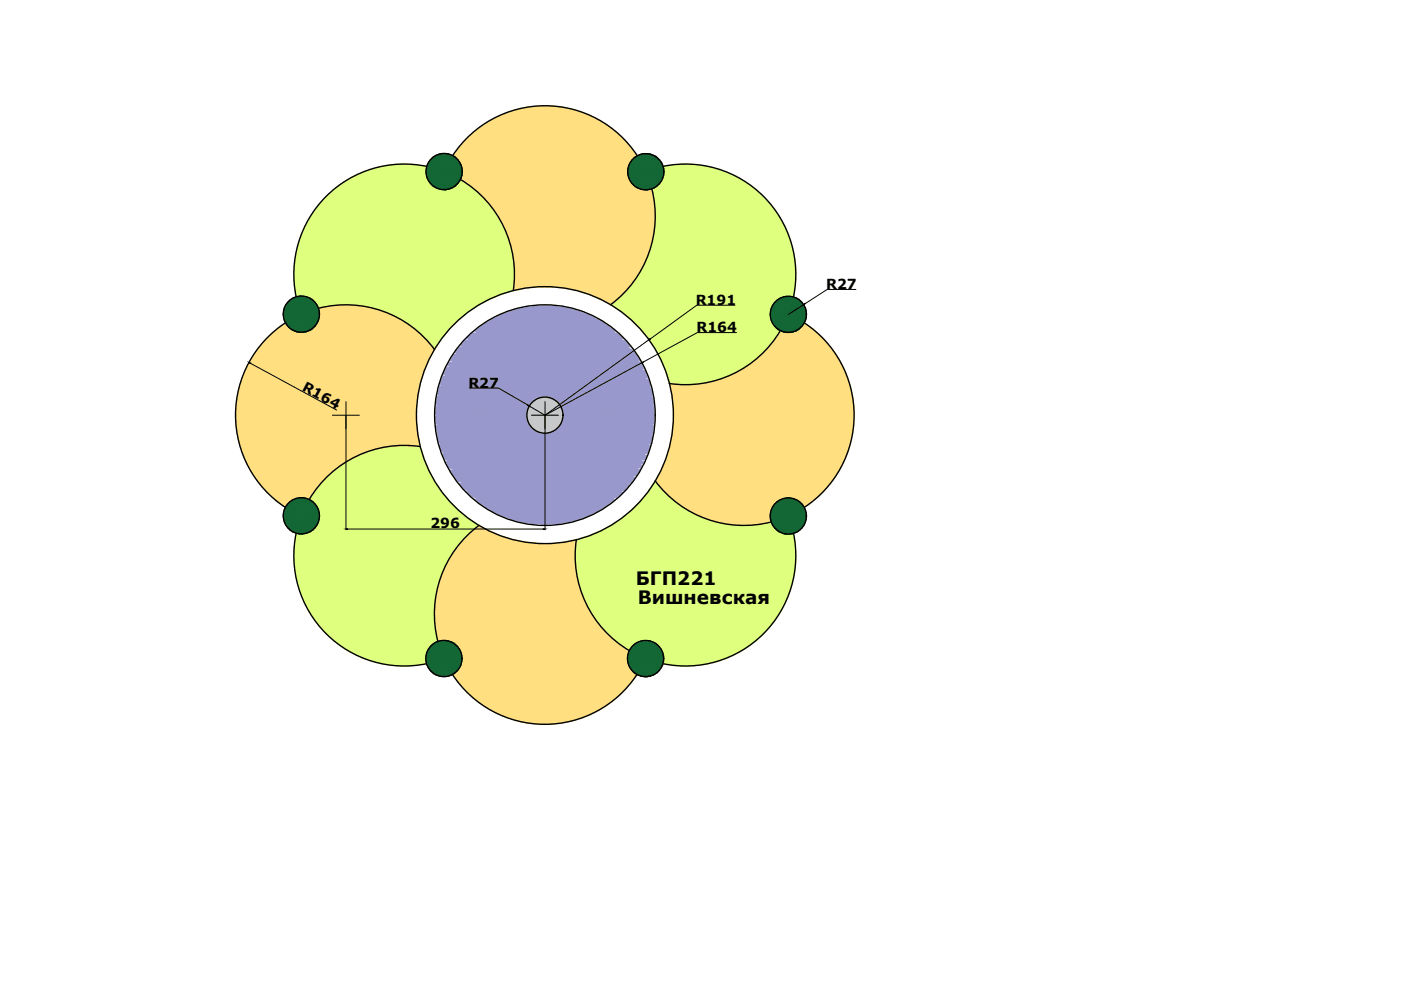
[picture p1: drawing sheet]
<svg xmlns="http://www.w3.org/2000/svg" width="297mm" height="210mm" viewBox="0 0 297 210" stroke-linecap="round" stroke-linejoin="round" font-family="sans-serif">
<defs><g id="words">
<g font-size="3.9">
<text x="134.8" y="124.1">БГП221</text>
<text x="135.2" y="128">Вишневская</text>
</g>
<g font-size="2.9">
<text x="147.5" y="64.6">R191</text>
<text x="175.2" y="61.3">R27</text>
<text x="147.7" y="70.4">R164</text>
<text x="63.9" y="82.7" transform="rotate(28 63.9 82.7)">R164</text>
<text x="99.3" y="82.2">R27</text>
<text x="91.3" y="112">296</text>
</g>
</g></defs>
<g fill="#9898cc" stroke="#9898cc" stroke-width=".21">
<path d="M114.5 64.7l4 .1zM112.6 64.8l1.9-.1 4 .1z"/>
<path d="M112.6 64.8l7.9 .4-2-.4zM110.6 65.2l2-.4 7.9 .4z"/>
<path d="M110.6 65.2l11.8 .5-1.9-.5zM108.7 65.7l1.9-.5 11.8 .5z"/>
<path d="M108.7 65.7l15.5 .6-1.8-.6zM106.8 66.3l1.9-.6 15.5 .6z"/>
<path d="M106.8 66.3l19.3 .9-1.9-.9zM105 67.2l1.8-.9 19.3 .9z"/>
<path d="M105 67.2l22.8 .9-1.7-.9zM103.3 68.1l1.7-.9 22.8 .9z"/>
<path d="M103.3 68.1l26.1 1.1-1.6-1.1zM101.6 69.2l1.7-1.1 26.1 1.1z"/>
<path d="M101.6 69.2l29.4 1.3-1.6-1.3zM100.1 70.5l1.5-1.3 29.4 1.3z"/>
<path d="M100.1 70.5l32.3 1.4-1.4-1.4zM98.7 71.9l1.4-1.4 32.3 1.4z"/>
<path d="M98.7 71.9l35 1.4-1.3-1.4zM98.7 71.9l35 1.4h-36.3z"/>
<path d="M97.4 73.3l37.5 1.6-1.2-1.6zM97.4 73.3l37.5 1.6h-38.7z"/>
<path d="M96.2 74.9l39.8 1.7-1.1-1.7zM96.2 74.9l39.8 1.7h-40.9z"/>
<path d="M95.1 76.6l41.7 1.8-.8-1.8zM95.1 76.6l41.7 1.8h-42.6z"/>
<path d="M94.2 78.4l43.4 1.8-.8-1.8zM94.2 78.4l43.4 1.8h-44.1z"/>
<path d="M93.5 80.2l44.7 1.9-.6-1.9zM93.5 80.2l44.7 1.9h-45.3z"/>
<path d="M92.9 82.1l45.7 2-.4-2zM92.9 82.1l45.7 2h-46.1z"/>
<path d="M92.5 84.1l46.1 .1v-.1zM92.5 84.1l46.1 .1h-46.1z"/>
<path d="M115.9 84.2l22.7 .1v-.1zM115.9 84.2l22.7 .1h-22z"/>
<path d="M92.5 84.2l22 .1 .7-.1zM92.5 84.2l22 .1h-22.1z"/>
<path d="M116.6 84.3l22 .3v-.3zM116.6 84.3l22 .3h-21.4z"/>
<path d="M92.4 84.3l21.4 .3 .7-.3zM92.4 84.3l21.4 .3h-21.4z"/>
<path d="M117.2 84.6l21.5 .3-.1-.3zM117.2 84.6l21.5 .3h-20.9z"/>
<path d="M92.4 84.6l20.8 .3 .6-.3zM92.4 84.6l20.8 .3h-20.8z"/>
<path d="M117.8 84.9l21 .5-.1-.5zM117.8 84.9l21 .5h-20.4z"/>
<path d="M92.4 84.9l20.3 .5 .5-.5zM92.4 84.9l20.3 .5h-20.4z"/>
<path d="M118.4 85.4l20.4 .6v-.6zM118.4 85.4l20.4 .6h-20z"/>
<path d="M92.3 85.4l20 .6 .4-.6zM92.3 85.4l20 .6h-20.1z"/>
<path d="M118.8 86h20zM118.8 86h20z"/>
<path d="M92.2 86h20.1zM92.2 86h20.1z"/>
<path d="M118.8 86l20 .6v-.6zM118.8 86l20 .6h-19.7z"/>
<path d="M92.2 86l19.8 .6 .3-.6zM92.2 86l19.8 .6h-19.8z"/>
<path d="M119.1 86.6l19.8 .7-.1-.7zM119.1 86.6l19.8 .7h-19.6z"/>
<path d="M92.2 86.6l19.5 .7 .3-.7zM92.2 86.6l19.5 .7h-19.5z"/>
<path d="M119.3 87.3l19.6 .7v-.7zM119.3 87.3l19.6 .7h-19.5z"/>
<path d="M92.2 87.3l19.5 .7v-.7zM92.2 87.3l19.5 .7h-19.6z"/>
<path d="M119.4 88l19.5 .7v-.7zM119.4 88l19.5 .7h-19.6z"/>
<path d="M92.1 88l19.6 .7v-.7zM92.1 88l19.6 .7h-19.5z"/>
<path d="M119.3 88.7l19.5 .7 .1-.7zM119.3 88.7l19.5 .7h-19.7z"/>
<path d="M92.2 88.7l19.8 .7-.3-.7zM92.2 88.7l19.8 .7h-19.8z"/>
<path d="M119.1 89.4l19.7 .6v-.6zM119.1 89.4l19.7 .6h-20z"/>
<path d="M92.2 89.4l20.1 .6-.3-.6zM92.2 89.4l20.1 .6h-20.1z"/>
<path d="M118.8 90h20zM118.8 90h20z"/>
<path d="M92.2 90h20.1zM92.2 90h20.1z"/>
<path d="M118.8 90l20 .6v-.6zM118.8 90l20 .6h-20.4z"/>
<path d="M92.2 90l20.5 .6-.4-.6zM92.2 90l20.5 .6h-20.4z"/>
<path d="M118.4 90.6l20.3 .5 .1-.5zM117.8 91.1l.6-.5 20.3 .5z"/>
<path d="M92.3 90.6l20.9 .5-.5-.5zM92.3 90.6l20.9 .5h-20.8z"/>
<path d="M117.8 91.1l20.8 .4 .1-.4zM117.2 91.5l.6-.4 20.8 .4z"/>
<path d="M92.4 91.1l21.4 .4-.6-.4zM92.4 91.1l21.4 .4h-21.4z"/>
<path d="M117.2 91.5l21.4 .2v-.2zM116.6 91.7l.6-.2 21.4 .2z"/>
<path d="M92.4 91.5l22.1 .2-.7-.2zM92.4 91.5l22.1 .2h-22.1z"/>
<path d="M116.6 91.7l22 .1v-.1zM115.9 91.8l.7-.1 22 .1z"/>
<path d="M92.4 91.7l22.8 .1-.7-.1zM92.4 91.7l22.8 .1h-22.7z"/>
<path d="M92.5 91.8l46.1 .2v-.2zM92.5 91.8l46.1 .2h-46.1z"/>
<path d="M92.5 92l45.7 1.9 .4-1.9zM92.5 92l45.7 1.9h-45.3z"/>
<path d="M92.9 93.9l44.7 1.9 .6-1.9zM92.9 93.9l44.7 1.9h-44.1z"/>
<path d="M93.5 95.8l43.3 1.8 .8-1.8zM93.5 95.8l43.3 1.8h-42.6z"/>
<path d="M94.2 97.6l41.8 1.8 .8-1.8zM94.2 97.6l41.8 1.8h-40.9z"/>
<path d="M95.1 99.4l39.8 1.7 1.1-1.7zM95.1 99.4l39.8 1.7h-38.7z"/>
<path d="M96.2 101.1l37.5 1.6 1.2-1.6zM96.2 101.1l37.5 1.6h-36.3z"/>
<path d="M97.4 102.7l35 1.5 1.3-1.5zM97.4 102.7l35 1.5h-33.7z"/>
<path d="M98.7 104.2l32.3 1.4 1.4-1.4zM98.7 104.2l32.3 1.4h-30.9z"/>
<path d="M100.1 105.6l29.3 1.2 1.6-1.2zM100.1 105.6l29.3 1.2h-27.8z"/>
<path d="M101.6 106.8l26.2 1.1 1.6-1.1zM101.6 106.8l26.2 1.1h-24.5z"/>
<path d="M103.3 107.9l22.8 1 1.7-1zM103.3 107.9l22.8 1h-21.1z"/>
<path d="M105 108.9l19.2 .8 1.9-.8zM105 108.9l19.2 .8h-17.4z"/>
<path d="M106.8 109.7l15.6 .7 1.8-.7zM106.8 109.7l15.6 .7h-13.7z"/>
<path d="M108.7 110.4l11.8 .5 1.9-.5zM108.7 110.4l11.8 .5h-9.9z"/>
<path d="M110.6 110.9l7.9 .3 2-.3zM110.6 110.9l7.9 .3h-5.9z"/>
<path d="M112.6 111.2l3.9 .2 2-.2zM112.6 111.2l3.9 .2z"/>
</g>
<g fill="#fff" stroke="#fff" stroke-width=".21">
<path d="M113.4 60.9h4.3z"/>
<path d="M111.3 114.9h8.5l-2.1 .3z"/>
<path d="M113.4 60.9l6.4 .2-2.1-.2zM111.3 61.1l2.1-.2 6.4 .2z"/>
<path d="M111.3 61.1l10.6 .4-2.1-.4zM109.2 61.5l2.1-.4 10.6 .4z"/>
<path d="M109.2 61.5l14.7 .6-2-.6zM107.1 62.1l2.1-.6 14.7 .6z"/>
<path d="M107.1 62.1l18.9 .8-2.1-.8zM105.1 62.9l2-.8 18.9 .8z"/>
<path d="M105.1 62.9l22.8 .9-1.9-.9zM103.2 63.8l1.9-.9 22.8 .9z"/>
<path d="M103.2 63.8l26.3 .9-1.6-.9zM101.5 64.7l1.7-.9 26.3 .9z"/>
<path d="M116.5 64.7l13.3 .1-.3-.1zM116.5 64.7l13.3 .1h-11.6z"/>
<path d="M101.5 64.7l11.4 .1 1.6-.1zM101.3 64.8l.2-.1 11.4 .1z"/>
<path d="M118.2 64.8h11.6zM118.2 64.8h11.6z"/>
<path d="M101.3 64.8h11.6zM101.3 64.8h11.3z"/>
<path d="M118.5 64.8l11.8 .4-.5-.4zM118.5 64.8l11.8 .4h-9.8z"/>
<path d="M101.3 64.8l9.3 .4 2-.4zM100.8 65.2l.5-.4 9.3 .4z"/>
<path d="M120.5 65.2l10.5 .5-.7-.5zM120.5 65.2l10.5 .5h-8.6z"/>
<path d="M100.8 65.2l7.9 .5 1.9-.5zM100 65.7l.8-.5 7.9 .5z"/>
<path d="M122.4 65.7l9.2 .3-.6-.3zM122.4 65.7l9.2 .3h-8.3z"/>
<path d="M100 65.7l7.8 .3 .9-.3zM99.5 66l.5-.3 7.8 .3z"/>
<path d="M123.3 66l8.7 .3-.4-.3zM123.3 66l8.7 .3h-7.8z"/>
<path d="M99.5 66l7.3 .3 1-.3zM99.1 66.3l.4-.3 7.3 .3z"/>
<path d="M124.2 66.3l8.8 .9-1-.9zM124.2 66.3l8.8 .9h-6.9z"/>
<path d="M99.1 66.3l5.9 .9 1.8-.9zM98.1 67.2l1-.9 5.9 .9z"/>
<path d="M126.1 67.2l7.1 .1-.2-.1zM126.1 67.2l7.1 .1h-6.8z"/>
<path d="M98.1 67.2l6.6 .1 .3-.1zM97.9 67.3l.2-.1 6.6 .1z"/>
<path d="M126.4 67.3l7.7 .8-.9-.8zM126.4 67.3l7.7 .8h-6.3z"/>
<path d="M97.9 67.3l5.4 .8 1.4-.8zM97 68.1l.9-.8 5.4 .8z"/>
<path d="M127.8 68.1l7 .7-.7-.7zM127.8 68.1l7 .7h-6z"/>
<path d="M97 68.1l5.3 .7 1-.7zM96.3 68.8l.7-.7 5.3 .7z"/>
<path d="M128.8 68.8l6.4 .4-.4-.4zM128.8 68.8l6.4 .4h-5.8z"/>
<path d="M96.3 68.8l5.3 .4 .7-.4zM96.3 68.8l5.3 .4h-5.7z"/>
<path d="M129.4 69.2l6.9 1.1-1.1-1.1zM129.4 69.2l6.9 1.1h-5.5z"/>
<path d="M95.9 69.2l4.4 1.1 1.3-1.1zM95.9 69.2l4.4 1.1h-5.5z"/>
<path d="M130.8 70.3l5.5 .2v-.2zM130.8 70.3l5.5 .2h-5.3z"/>
<path d="M94.8 70.3l5.3 .2 .2-.2zM94.8 70.3l5.3 .2h-5.4z"/>
<path d="M131 70.5l6.4 1.4-1.1-1.4zM131 70.5l6.4 1.4h-5z"/>
<path d="M94.7 70.5l4 1.4 1.4-1.4zM94.7 70.5l4 1.4h-5.1z"/>
<path d="M132.4 71.9l5.2 .1-.2-.1zM132.4 71.9l5.2 .1h-5z"/>
<path d="M93.6 71.9l4.9 .1 .2-.1zM93.6 71.9l4.9 .1h-5z"/>
<path d="M132.6 72l5.9 1.3-.9-1.3zM132.6 72l5.9 1.3h-4.8z"/>
<path d="M93.5 72l3.9 1.3 1.1-1.3zM93.5 72l3.9 1.3h-4.8z"/>
<path d="M133.7 73.3l5.1 .5-.3-.5zM133.7 73.3l5.1 .5h-4.7z"/>
<path d="M92.6 73.3l4.4 .5 .4-.5zM92.6 73.3l4.4 .5h-4.7z"/>
<path d="M134.1 73.8l5.3 1.1-.6-1.1zM134.1 73.8l5.3 1.1h-4.5z"/>
<path d="M92.3 73.8l3.9 1.1 .8-1.1zM92.3 73.8l3.9 1.1h-4.5z"/>
<path d="M134.9 74.9l4.9 .8-.4-.8zM134.9 74.9l4.9 .8h-4.4z"/>
<path d="M91.7 74.9l4 .8 .5-.8zM91.7 74.9l4 .8h-4.4z"/>
<path d="M135.4 75.7l4.8 .9-.4-.9zM135.4 75.7l4.8 .9h-4.2z"/>
<path d="M91.3 75.7l3.8 .9 .6-.9zM91.3 75.7l3.8 .9h-4.3z"/>
<path d="M136 76.6l4.7 1-.5-1zM136 76.6l4.7 1h-4.3z"/>
<path d="M90.8 76.6l3.8 1 .5-1zM90.8 76.6l3.8 1h-4.2z"/>
<path d="M136.4 77.6l4.6 .8-.3-.8zM136.4 77.6l4.6 .8h-4.2z"/>
<path d="M90.4 77.6l3.8 .8 .4-.8zM90.4 77.6l3.8 .8h-4.1z"/>
<path d="M136.8 78.4l4.6 1.2-.4-1.2zM136.8 78.4l4.6 1.2h-4.1z"/>
<path d="M90.1 78.4l3.7 1.2 .4-1.2zM90.1 78.4l3.7 1.2h-4.2z"/>
<path d="M137.3 79.6l4.3 .6-.2-.6zM137.3 79.6l4.3 .6h-4z"/>
<path d="M89.6 79.6l3.9 .6 .3-.6zM89.6 79.6l3.9 .6h-4z"/>
<path d="M137.6 80.2l4.4 1.4-.4-1.4zM137.6 80.2l4.4 1.4h-4z"/>
<path d="M89.5 80.2l3.5 1.4 .5-1.4zM89.5 80.2l3.5 1.4h-3.9z"/>
<path d="M138 81.6l4.1 .5-.1-.5zM138 81.6l4.1 .5h-3.9z"/>
<path d="M89.1 81.6l3.8 .5 .1-.5zM89.1 81.6l3.8 .5h-3.9z"/>
<path d="M138.2 82.1l4.2 1.7-.3-1.7zM138.2 82.1l4.2 1.7h-3.9z"/>
<path d="M89 82.1l3.6 1.7 .3-1.7zM89 82.1l3.6 1.7h-4z"/>
<path d="M138.5 83.8l4 .3-.1-.3zM138.5 83.8l4 .3h-3.9z"/>
<path d="M88.6 83.8l3.9 .3 .1-.3zM88.6 83.8l3.9 .3h-3.9z"/>
<path d="M138.6 84.1l4.1 1.8-.2-1.8zM138.6 84.1l4.1 1.8h-3.9z"/>
<path d="M88.6 84.1l3.7 1.8 .2-1.8zM88.6 84.1l3.7 1.8h-3.9z"/>
<path d="M138.8 85.9l3.9 .1v-.1zM138.8 85.9l3.9 .1h-3.9z"/>
<path d="M88.4 85.9l3.8 .1 .1-.1zM88.4 85.9l3.8 .1h-3.8z"/>
<path d="M138.8 86l4 2-.1-2zM138.8 86l4 2h-3.9z"/>
<path d="M88.4 86l3.7 2 .1-2zM88.4 86l3.7 2h-3.8z"/>
<path d="M138.9 88l3.8 2 .1-2zM138.9 88l3.8 2h-3.9z"/>
<path d="M88.3 88l3.9 2-.1-2zM88.3 88l3.9 2h-3.8z"/>
<path d="M138.8 90l3.9 .2v-.2zM138.8 90l3.9 .2h-3.9z"/>
<path d="M88.4 90l3.9 .2-.1-.2zM88.4 90l3.9 .2h-3.9z"/>
<path d="M138.8 90.2l3.7 1.8 .2-1.8zM138.8 90.2l3.7 1.8h-3.9z"/>
<path d="M88.4 90.2l4.1 1.8-.2-1.8zM88.4 90.2l4.1 1.8h-3.9z"/>
<path d="M138.6 92l3.8 .3 .1-.3zM138.6 92l3.8 .3h-3.9z"/>
<path d="M88.6 92l4 .3-.1-.3zM88.6 92l4 .3h-4z"/>
<path d="M138.5 92.3l3.6 1.6 .3-1.6zM138.5 92.3l3.6 1.6h-3.9z"/>
<path d="M88.6 92.3l4.3 1.6-.3-1.6zM88.6 92.3l4.3 1.6h-3.9z"/>
<path d="M138.2 93.9l3.8 .5 .1-.5zM138.2 93.9l3.8 .5h-4z"/>
<path d="M89 93.9l4 .5-.1-.5zM89 93.9l4 .5h-3.9z"/>
<path d="M138 94.4l3.6 1.4 .4-1.4zM138 94.4l3.6 1.4h-4z"/>
<path d="M89.1 94.4l4.4 1.4-.5-1.4zM89.1 94.4l4.4 1.4h-4z"/>
<path d="M137.6 95.8l3.8 .6 .2-.6zM137.6 95.8l3.8 .6h-4.1z"/>
<path d="M89.5 95.8l4.3 .6-.3-.6zM89.5 95.8l4.3 .6h-4.2z"/>
<path d="M137.3 96.4l3.7 1.2 .4-1.2zM137.3 96.4l3.7 1.2h-4.2z"/>
<path d="M89.6 96.4l4.6 1.2-.4-1.2zM89.6 96.4l4.6 1.2h-4.1z"/>
<path d="M136.8 97.6l3.9 .9 .3-.9zM136.8 97.6l3.9 .9h-4.3z"/>
<path d="M90.1 97.6l4.5 .9-.4-.9zM90.1 97.6l4.5 .9h-4.2z"/>
<path d="M136.4 98.5l3.8 .9 .5-.9zM136.4 98.5l3.8 .9h-4.2z"/>
<path d="M90.4 98.5l4.7 .9-.5-.9zM90.4 98.5l4.7 .9h-4.3z"/>
<path d="M136 99.4l3.8 1 .4-1zM136 99.4l3.8 1h-4.4z"/>
<path d="M90.8 99.4l4.9 1-.6-1zM90.8 99.4l4.9 1h-4.4z"/>
<path d="M135.4 100.4l4 .7 .4-.7zM135.4 100.4l4 .7h-4.5z"/>
<path d="M91.3 100.4l4.9 .7-.5-.7zM91.3 100.4l4.9 .7h-4.5z"/>
<path d="M134.9 101.1l3.9 1.2 .6-1.2zM134.9 101.1l3.9 1.2h-4.7z"/>
<path d="M91.7 101.1l5.3 1.2-.8-1.2zM91.7 101.1l5.3 1.2h-4.7z"/>
<path d="M134.1 102.3l4.4 .4 .3-.4zM134.1 102.3l4.4 .4h-4.8z"/>
<path d="M92.3 102.3l5.1 .4-.4-.4zM92.3 102.3l5.1 .4h-4.8z"/>
<path d="M133.7 102.7l3.9 1.3 .9-1.3zM133.7 102.7l3.9 1.3h-5z"/>
<path d="M92.6 102.7l5.9 1.3-1.1-1.3zM92.6 102.7l5.9 1.3h-5z"/>
<path d="M132.6 104l4.8 .2 .2-.2zM132.6 104l4.8 .2h-5z"/>
<path d="M93.5 104l5.2 .2-.2-.2zM93.5 104l5.2 .2h-5.1z"/>
<path d="M132.4 104.2l3.9 1.4 1.1-1.4zM131 105.6l1.4-1.4 3.9 1.4z"/>
<path d="M93.6 104.2l6.5 1.4-1.4-1.4zM93.6 104.2l6.5 1.4h-5.4z"/>
<path d="M131 105.6l5.3 .1v-.1zM130.8 105.7l.2-.1 5.3 .1z"/>
<path d="M94.7 105.6l5.6 .1-.2-.1zM94.7 105.6l5.6 .1h-5.5z"/>
<path d="M130.8 105.7l4.4 1.1 1.1-1.1zM129.4 106.8l1.4-1.1 4.4 1.1z"/>
<path d="M94.8 105.7l6.8 1.1-1.3-1.1zM94.8 105.7l6.8 1.1h-5.7z"/>
<path d="M129.4 106.8l5.4 .5 .4-.5zM128.8 107.3l.6-.5 5.4 .5z"/>
<path d="M95.9 106.8l6.4 .5-.7-.5zM95.9 106.8l6.4 .5h-6z"/>
<path d="M128.8 107.3l5.3 .6 .7-.6zM127.8 107.9l1-.6 5.3 .6z"/>
<path d="M96.3 107.3l7 .6-1-.6zM96.3 107.3l7 .6h-6.3z"/>
<path d="M127.8 107.9l5.4 .8 .9-.8zM126.4 108.7l1.4-.8 5.4 .8z"/>
<path d="M97 107.9l7.7 .8-1.4-.8zM97 107.9l7.7 .8h-6.8z"/>
<path d="M126.4 108.7l6.6 .2 .2-.2zM126.1 108.9l.3-.2 6.6 .2z"/>
<path d="M97.9 108.7l7.1 .2-.3-.2zM97.9 108.7l7.1 .2h-6.9z"/>
<path d="M126.1 108.9l5.9 .8 1-.8zM124.2 109.7l1.9-.8 5.9 .8z"/>
<path d="M98.1 108.9l8.7 .8-1.8-.8zM98.1 108.9l8.7 .8h-7.7z"/>
<path d="M124.2 109.7l7.4 .4 .4-.4zM123.3 110.1l.9-.4 7.4 .4z"/>
<path d="M99.1 109.7l8.7 .4-1-.4zM99.1 109.7l8.7 .4h-8.3z"/>
<path d="M123.3 110.1l7.7 .3 .6-.3zM122.4 110.4l.9-.3 7.7 .3z"/>
<path d="M99.5 110.1l9.2 .3-.9-.3zM99.5 110.1l9.2 .3h-8.7z"/>
<path d="M122.4 110.4l7.9 .5 .7-.5zM120.5 110.9l1.9-.5 7.9 .5z"/>
<path d="M100 110.4l10.6 .5-1.9-.5zM100 110.4l10.6 .5h-9.8z"/>
<path d="M120.5 110.9l9.3 .3 .5-.3zM118.5 111.2l2-.3 9.3 .3z"/>
<path d="M100.8 110.9l11.8 .3-2-.3zM100.8 110.9l11.8 .3h-11.3z"/>
<path d="M118.5 111.2h11.3zM118.2 111.2h11.6z"/>
<path d="M101.3 111.2h11.6zM101.3 111.2h11.6z"/>
<path d="M118.2 111.2l11.3 .2 .3-.2zM116.5 111.4l1.7-.2 11.3 .2z"/>
<path d="M101.3 111.2l13.2 .2-1.6-.2zM101.3 111.2l13.2 .2h-13z"/>
<path d="M101.5 111.4l26.4 .9 1.6-.9zM101.5 111.4l26.4 .9h-24.7z"/>
<path d="M103.2 112.3l22.8 .9 1.9-.9zM103.2 112.3l22.8 .9h-20.9z"/>
<path d="M105.1 113.2l18.8 .7 2.1-.7zM105.1 113.2l18.8 .7h-16.8z"/>
<path d="M107.1 113.9l14.8 .6 2-.6zM107.1 113.9l14.8 .6h-12.7z"/>
<path d="M109.2 114.5l10.6 .4 2.1-.4zM109.2 114.5l10.6 .4h-8.5z"/>
<path d="M111.3 114.9l2.1 .3h4.3zM113.4 115.2h4.3z"/>
</g>
<g fill="#c7c8ca" stroke="#c7c8ca" stroke-width=".21">
<path d="M115.2 84.2l1.4 .1zM114.5 84.3l.7-.1 1.4 .1z"/>
<path d="M114.5 84.3l2.7 .3-.6-.3zM113.8 84.6l.7-.3 2.7 .3z"/>
<path d="M113.8 84.6l4 .3-.6-.3zM113.2 84.9l.6-.3 4 .3z"/>
<path d="M113.2 84.9l5.2 .5-.6-.5zM112.7 85.4l.5-.5 5.2 .5z"/>
<path d="M112.7 85.4l6.1 .6-.4-.6zM112.7 85.4l6.1 .6h-6.5z"/>
<path d="M112.3 86l6.8 .6-.3-.6zM112.3 86l6.8 .6h-7.1z"/>
<path d="M112 86.6l7.3 .7-.2-.7zM112 86.6l7.3 .7h-7.6z"/>
<path d="M111.7 87.3l7.7 .7-.1-.7zM111.7 87.3l7.7 .7h-7.7z"/>
<path d="M111.7 88l7.6 .7 .1-.7zM111.7 88l7.6 .7h-7.6z"/>
<path d="M111.7 88.7l7.4 .7 .2-.7zM111.7 88.7l7.4 .7h-7.1z"/>
<path d="M112 89.4l6.8 .6 .3-.6zM112 89.4l6.8 .6h-6.5z"/>
<path d="M112.3 90l6.1 .6 .4-.6zM112.3 90l6.1 .6h-5.7z"/>
<path d="M112.7 90.6l5.1 .5 .6-.5zM112.7 90.6l5.1 .5h-4.6z"/>
<path d="M113.2 91.1l4 .4 .6-.4zM113.2 91.1l4 .4h-3.4z"/>
<path d="M113.8 91.5l2.8 .2 .6-.2zM113.8 91.5l2.8 .2h-2.1z"/>
<path d="M114.5 91.7l1.4 .1 .7-.1zM114.5 91.7l1.4 .1z"/>
</g>
<g fill="none" stroke="#000" stroke-width=".3">
<path d="M90.5 35.3a23.4 23.4 0 0 0-27.7 27.6M96 33a23.4 23.4 0 0 1 39.1 0M97.6 38.1a23.4 23.4 0 0 1 11.2 23.5M140.6 35.3a23.4 23.4 0 0 1 27.6 27.7M138.2 40a23.4 23.4 0 0 1-8.8 24.6M60.5 68.5a23.4 23.4 0 0 0 0 39.1M67.5 65.4a23.4 23.4 0 0 1 24.6 8.7M165.5 70.1a23.4 23.4 0 0 1-23.6 11.2M170.5 68.5a23.4 23.4 0 0 1 0 39.1M89.1 94.7a23.4 23.4 0 0 0-23.5 11.2M62.8 113a23.4 23.4 0 0 0 27.6 27.7M101.6 111.4a23.4 23.4 0 0 0-8.8 24.6"/>
<path d="M122.2 114.4a23.4 23.4 0 0 0 11.2 23.5M138.9 101.9a23.4 23.4 0 0 0 24.6 8.8M168.2 113.1a23.4 23.4 0 0 1-27.6 27.6M95.9 143a23.4 23.4 0 0 0 39.1 0"/>
<circle cx="94.2" cy="36.4" r="3.8"/>
<circle cx="136.9" cy="36.4" r="3.8"/>
<circle cx="63.9" cy="66.6" r="3.8"/>
<circle cx="167.1" cy="66.6" r="3.8"/>
<circle cx="115.5" cy="88" r="27.2"/>
<circle cx="115.5" cy="88" r="23.4"/>
<circle cx="115.5" cy="88" r="3.8"/>
<circle cx="63.9" cy="109.4" r="3.8"/>
<circle cx="167.1" cy="109.4" r="3.8"/>
<circle cx="94.1" cy="139.6" r="3.8"/>
<circle cx="136.9" cy="139.6" r="3.8"/>
</g>
<g fill="#dfff7f" stroke="#dfff7f" stroke-width=".21">
<path d="M84.7 34.8h2z"/>
<path d="M144.4 34.8h2z"/>
<path d="M77.2 36.4h13.1z"/>
<path d="M167.5 62.9l.8 .1z"/>
<path d="M167.5 62.9h.8v.1z"/>
<path d="M67.5 65.3h.6l-.6 .1z"/>
<path d="M91.6 73.5h.9l-.4 .6z"/>
<path d="M143.1 81.4h4.7z"/>
<path d="M84.5 94.5h2.7z"/>
<path d="M138.9 101.9l.5 .7h-.9z"/>
<path d="M163 110.8h.6z"/>
<path d="M82.9 141h5.6l-1.8 .2z"/>
<path d="M142.5 141h5.7l-1.9 .2z"/>
<path d="M84.7 34.8l3.9 .2zM82.8 35l1.9-.2 3.9 .2zM82.8 35h5.8zM82.8 35h5.8z"/>
<path d="M144.4 34.8l3.8 .2zM142.5 35l1.9-.2 3.8 .2z"/>
<path d="M142.5 35h5.8zM142.5 35h5.8z"/>
<path d="M82.8 35l7.7 .3-1.9-.3zM80.9 35.3l1.9-.3 7.7 .3zM80.9 35.3h9.6zM80.9 35.3h9.6z"/>
<path d="M142.5 35l7.6 .3-1.8-.3zM140.6 35.3l1.9-.3 7.6 .3z"/>
<path d="M140.6 35.3h9.6zM140.6 35.3h9.6z"/>
<path d="M80.9 35.3l9.5 .5 .1-.5zM79 35.8l1.9-.5 9.5 .5z"/>
<path d="M140.6 35.3l11.5 .5-1.9-.5zM140.6 35.3l11.5 .5h-11.4z"/>
<path d="M79 35.8h11.4zM78.9 35.8h11.5z"/>
<path d="M140.7 35.8h11.5zM140.7 35.8h11.5z"/>
<path d="M78.9 35.8l11.4 .6 .1-.6zM77.2 36.4l1.7-.6 11.4 .6zM77.2 36.4h13.1z"/>
<path d="M140.7 35.8l13.2 .6-1.7-.6zM140.7 35.8l13.2 .6h-13.1z"/>
<path d="M140.8 36.4h13.1zM140.8 36.4h13.1z"/>
<path d="M140.8 36.4l14.6 .7-1.5-.7zM140.8 36.4l14.6 .7h-14.7z"/>
<path d="M77.2 36.4l13.2 .7-.1-.7zM75.6 37.1l1.6-.7 13.2 .7z"/>
<path d="M75.6 37.1l14.8 .1zM75.5 37.2h14.9z"/>
<path d="M140.7 37.1l15 .1zM140.7 37.1l15 .1z"/>
<path d="M140.7 37.2l16 .5-1-.5zM140.7 37.2l16 .5h-16.1z"/>
<path d="M75.5 37.2l15.1 .6-.2-.6zM74.2 37.8l1.3-.6 15.1 .6z"/>
<path d="M74.2 37.8l16.5 .3-.1-.3zM73.7 38.1l.5-.3 16.5 .3z"/>
<path d="M140.6 37.7l16.8 .4-.7-.4zM140.6 37.7l16.8 .4h-17z"/>
<path d="M140.4 38.1l17.3 .3-.3-.3zM140.4 38.1l17.3 .3h-17.4z"/>
<path d="M73.7 38.1l17.3 .4-.3-.4zM73.1 38.5l.6-.4 17.3 .4z"/>
<path d="M97.6 38.1l1 .6zM97.6 38.1l1 .6h-1.3z"/>
<path d="M140.3 38.4l18.3 .5-.9-.5zM140.3 38.4l18.3 .5h-18.7z"/>
<path d="M73.1 38.5l18.3 .6-.4-.6zM72.2 39.1l.9-.6 18.3 .6z"/>
<path d="M72.2 39.1h19.3zM72.1 39.1h19.4z"/>
<path d="M97.3 38.7l2 .4-.7-.4zM97.3 38.7l2 .4h-2.5z"/>
<path d="M139.9 38.9l19.1 .3-.4-.3zM139.9 38.9l19.1 .3h-19.4z"/>
<path d="M96.8 39.1l2.6 .2-.1-.2zM96.8 39.1l2.6 .2h-2.6z"/>
<path d="M139.6 39.2l19.6 .2-.2-.2zM139.6 39.2l19.6 .2h-19.8z"/>
<path d="M72.1 39.1l19.9 .4-.5-.4zM71.6 39.5l.5-.4 19.9 .4z"/>
<path d="M96.8 39.3l3.2 .4-.6-.4zM96.2 39.7l.6-.4 3.2 .4z"/>
<path d="M139.4 39.4l20.4 .4-.6-.4zM138.8 39.8l.6-.4 20.4 .4z"/>
<path d="M71.6 39.5l21 .4-.6-.4zM71.1 39.9l.5-.4 21 .4z"/>
<path d="M96.2 39.7l4.2 .3-.4-.3zM95.5 40l.7-.3 4.2 .3z"/>
<path d="M138.8 39.8l21.3 .3-.3-.3zM138.2 40.1l.6-.3 21.3 .3z"/>
<path d="M71.1 39.9l22.2 .3-.7-.3zM70.9 40.2l.2-.3 22.2 .3z"/>
<path d="M95.5 40l5.1 .2-.2-.2zM94.8 40.2l.7-.2 5.1 .2z"/>
<path d="M70.9 40.2h22.8zM70.9 40.2h22.8z"/>
<path d="M94.8 40.2h5.9zM94.1 40.2h6.6z"/>
<path d="M70.8 40.2h23.3zM70.7 40.2h23.4z"/>
<path d="M70.7 40.2l30.1 .1zM70.6 40.3h30.2z"/>
<path d="M70.6 40.3l30.3 .1zM70.6 40.4h30.3z"/>
<path d="M138.2 40.1l22.3 .3-.4-.3zM138.2 40.1l22.3 .3h-22.2z"/>
<path d="M70.6 40.4l31.6 1.2-1.3-1.2zM69.2 41.6l1.4-1.2 31.6 1.2z"/>
<path d="M138.3 40.4l23.6 1.3-1.4-1.3zM138.3 40.4l23.6 1.3h-23.4z"/>
<path d="M69.2 41.6l33.1 .1zM69.2 41.6l33.1 .1h-33.2z"/>
<path d="M138.5 41.7l23.7 .3-.3-.3zM138.5 41.7l23.7 .3h-23.6z"/>
<path d="M69.1 41.7l34.4 1.4-1.2-1.4zM69.1 41.7l34.4 1.4h-35.6z"/>
<path d="M138.6 42l24.6 1.1-1-1.1zM138.6 42l24.6 1.1h-24.4z"/>
<path d="M67.9 43.1l35.7 .1zM67.8 43.2h35.8z"/>
<path d="M138.8 43.1l25.1 .9-.7-.9zM138.8 43.1l25.1 .9h-25.1z"/>
<path d="M67.8 43.2l36.9 1.4-1.1-1.4zM67.8 43.2l36.9 1.4h-38z"/>
<path d="M138.8 44l25.6 .6-.5-.6zM138.8 44l25.6 .6h-25.5z"/>
<path d="M66.7 44.6l38.1 .1-.1-.1zM66.7 44.6l38.1 .1h-38.2z"/>
<path d="M138.9 44.6l26.4 1.3-.9-1.3zM138.9 44.6l26.4 1.3h-26.4z"/>
<path d="M66.6 44.7l39.2 1.5-1-1.5zM66.6 44.7l39.2 1.5h-40.2z"/>
<path d="M138.9 45.9l26.6 .4-.2-.4zM138.9 45.9l26.6 .4h-26.6z"/>
<path d="M65.6 46.2l40.3 .2-.1-.2zM65.6 46.2l40.3 .2h-40.4z"/>
<path d="M65.5 46.4l41.2 1.5-.8-1.5zM65.5 46.4l41.2 1.5h-42z"/>
<path d="M138.9 46.3l27.5 1.6-.9-1.6zM138.9 46.3l27.5 1.6h-27.6z"/>
<path d="M138.8 47.9h27.6zM138.8 47.9h27.6z"/>
<path d="M64.7 47.9l42.1 .3-.1-.3zM64.7 47.9l42.1 .3h-42.2z"/>
<path d="M64.6 48.2l42.9 1.4-.7-1.4zM64.6 48.2l42.9 1.4h-43.5z"/>
<path d="M138.8 47.9l28.4 1.8-.8-1.8zM138.8 47.9l28.4 1.8h-28.6z"/>
<path d="M138.6 49.7l28.6 .2v-.2zM138.6 49.7l28.6 .2h-28.6z"/>
<path d="M64 49.6l43.6 .4-.1-.4zM64 49.6l43.6 .4h-43.8z"/>
<path d="M63.8 50l44.3 1.5-.5-1.5zM63.8 50l44.3 1.5h-44.8z"/>
<path d="M138.6 49.9l29.2 1.6-.6-1.6zM138.6 49.9l29.2 1.6h-29.6z"/>
<path d="M138.2 51.5l29.6 .3v-.3zM138.2 51.5l29.6 .3h-29.6z"/>
<path d="M63.3 51.5l44.9 .3-.1-.3zM63.3 51.5l44.9 .3h-45z"/>
<path d="M63.2 51.8l45.4 1.6-.4-1.6zM63.2 51.8l45.4 1.6h-45.7z"/>
<path d="M138.2 51.8l30.1 1.6-.5-1.6zM138.2 51.8l30.1 1.6h-30.6z"/>
<path d="M137.7 53.4l30.6 .3v-.3zM137.7 53.4l30.6 .3h-30.7z"/>
<path d="M62.9 53.4l45.8 .4-.1-.4zM62.9 53.4l45.8 .4h-45.9z"/>
<path d="M62.8 53.8l46.1 1.5-.2-1.5zM62.8 53.8l46.1 1.5h-46.4z"/>
<path d="M137.6 53.7l31 1.6-.3-1.6zM137.6 53.7l31 1.6h-31.7z"/>
<path d="M136.9 55.3l31.7 .2v-.2zM136.9 55.3l31.7 .2h-31.8z"/>
<path d="M62.5 55.3l46.5 .4-.1-.4zM62.5 55.3l46.5 .4h-46.5z"/>
<path d="M62.5 55.7l46.5 1.5v-1.5zM62.5 55.7l46.5 1.5h-46.7z"/>
<path d="M136.8 55.5l31.9 1.7-.1-1.7zM136.8 55.5l31.9 1.7h-32.7z"/>
<path d="M136 57.2l32.7 .1zM136 57.2l32.7 .1z"/>
<path d="M62.3 57.2l46.8 .5-.1-.5zM62.3 57.2l46.8 .5h-46.8z"/>
<path d="M135.9 57.3l32.8 1.7v-1.7zM135.9 57.3l32.8 1.7h-33.8z"/>
<path d="M62.3 57.7l46.7 1.4 .1-1.4zM62.3 57.7l46.7 1.4h-46.7z"/>
<path d="M134.9 59l33.8 .2v-.2zM134.9 59l33.8 .2h-34z"/>
<path d="M62.3 59.1l46.7 .6v-.6zM62.3 59.1l46.7 .6h-46.6z"/>
<path d="M134.7 59.2l33.9 1.3 .1-1.3zM134.7 59.2l33.9 1.3h-34.9z"/>
<path d="M62.4 59.7l46.5 1.3 .1-1.3zM62.4 59.7l46.5 1.3h-46.4z"/>
<path d="M133.7 60.5l34.9 .6v-.6zM133.7 60.5l34.9 .6h-35.3z"/>
<path d="M62.5 61l46.3 .6 .1-.6zM62.5 61l46.3 .6h-46.2z"/>
<path d="M133.3 61.1l35.1 .9 .2-.9zM133.3 61.1l35.1 .9h-36z"/>
<path d="M62.6 61.6l44.2 .7 2-.7zM62.6 61.6l44.2 .7h-44.1z"/>
<path d="M62.7 62.3l42.7 .5 1.4-.5zM62.7 62.3l42.7 .5h-42.6z"/>
<path d="M64.3 62.8h41zM64.3 62.8h41.1z"/>
<path d="M62.8 62.8h.7zM62.8 62.8h1.5z"/>
<path d="M132.4 62l35.9 .9 .1-.9zM131.6 62.9l.8-.9 35.9 .9z"/>
<path d="M166.9 62.9h1.4zM166.9 62.9h1.4z"/>
<path d="M64.3 62.8l40.7 .1 .3-.1zM64.3 62.8l40.7 .1h-40z"/>
<path d="M62.8 62.8l.1 .1 .6-.1zM62.8 62.8l.1 .1z"/>
<path d="M131.6 62.9l34.5 .1 .8-.1zM131.6 62.9l34.5 .1h-34.7z"/>
<path d="M65 62.9h40zM65 62.9l39.8 .1z"/>
<path d="M65.2 63l39.2 .2 .4-.2zM65.2 63l39.2 .2h-38.7z"/>
<path d="M131.4 63l34.1 .2 .6-.2zM131.2 63.2l.2-.2 34.1 .2z"/>
<path d="M131.2 63.2l34 .2 .3-.2zM131.2 63.2l34 .2h-34.2z"/>
<path d="M131 63.4l33.9 .2 .3-.2zM130.8 63.6l.2-.2 33.9 .2z"/>
<path d="M65.7 63.2l37.8 .4 .9-.4zM65.7 63.2l37.8 .4h-37.2z"/>
<path d="M66.3 63.6l36.6 .4 .6-.4zM66.3 63.6l36.6 .4h-36.3z"/>
<path d="M130.8 63.6l33.5 .5 .6-.5zM130.2 64.1l.6-.5 33.5 .5z"/>
<path d="M66.6 64l36 .1 .3-.1zM66.6 64l36 .1h-35.8z"/>
<path d="M130.2 64.1l33.7 .5 .4-.5zM129.4 64.6l.8-.5 33.7 .5zM129.4 64.6h34.5zM129.4 64.6h34.5z"/>
<path d="M66.8 64.1l34.8 .5 1-.5zM66.8 64.1l34.8 .5h-34.4z"/>
<path d="M73.4 64.6h28.2zM73.4 64.6l28.1 .1z"/>
<path d="M67.2 64.6h6.2zM67.2 64.6l4.7 .1z"/>
<path d="M67.3 64.7h4.1zM67.3 64.7h4.6z"/>
<path d="M74.7 64.7h26.8zM74.7 64.7l26.8 .1z"/>
<path d="M67.3 64.7l2.2 .3 1.9-.3zM67.3 64.7l2.2 .3h-2.1z"/>
<path d="M75.4 64.8l25.6 .2 .5-.2zM75.4 64.8l25.6 .2h-23.6z"/>
<path d="M77.4 65h23.6zM77.4 65h23.6z"/>
<path d="M129.4 64.6l34.2 .7 .3-.7zM129.4 64.6l34.2 .7h-33.1z"/>
<path d="M67.4 65l.7 .3 1.4-.3zM67.4 65l.7 .3h-.6z"/>
<path d="M77.4 65l23 .4 .6-.4zM77.4 65l23 .4h-21.1z"/>
<path d="M130.5 65.3l32.9 .5 .2-.5zM130.5 65.3l32.9 .5h-32.1z"/>
<path d="M131.3 65.8l32.1 .1v-.1zM131.3 65.8l32.1 .1h-31.9z"/>
<path d="M79.3 65.4l20.3 .6 .8-.6zM79.3 65.4l20.3 .6h-18.4z"/>
<path d="M81.2 66l18.1 .2 .3-.2zM81.2 66l18.1 .2h-17.6z"/>
<path d="M131.5 65.9l31.8 .8 .1-.8zM131.5 65.9l31.8 .8h-30.9z"/>
<path d="M81.7 66.2l16.9 .5 .7-.5zM81.7 66.2l16.9 .5h-15.6z"/>
<path d="M132.4 66.7l31 .4-.1-.4zM132.4 66.7l31 .4h-30.4z"/>
<path d="M133 67.1l30.4 .3v-.3zM133 67.1l30.4 .3h-30.1z"/>
<path d="M83 66.7l14.6 .8 1-.8zM83 66.7l14.6 .8h-13z"/>
<path d="M84.6 67.5h13zM84.6 67.5l12.9 .1z"/>
<path d="M133.3 67.4l30.3 .7-.2-.7zM133.3 67.4l30.3 .7h-29.6z"/>
<path d="M134 68.1l29.8 .4-.2-.4zM134 68.1l29.8 .4h-29.3z"/>
<path d="M84.8 67.6l11.6 1.1 1.1-1.1zM84.8 67.6l11.6 1.1h-10z"/>
<path d="M134.5 68.5l29.4 .2-.1-.2zM134.5 68.5l29.4 .2h-29.2z"/>
<path d="M86.4 68.7l9.6 .3 .4-.3zM86.4 68.7l9.6 .3h-9.1z"/>
<path d="M134.7 68.7l29.6 .6-.4-.6zM134.7 68.7l29.6 .6h-29.1z"/>
<path d="M135.2 69.3l29.7 .5-.6-.5zM135.2 69.3l29.7 .5h-29.2z"/>
<path d="M86.9 69l8.4 .8 .7-.8zM86.9 69l8.4 .8h-7.3z"/>
<path d="M135.7 69.8l29.7 .3-.5-.3zM135.7 69.8l29.7 .3h-29.4z"/>
<path d="M136 70.1h29.5zM136 70.1h29.5z"/>
<path d="M88 69.8l6.6 .8 .7-.8zM88 69.8l6.6 .8h-5.7z"/>
<path d="M88.9 70.6l5.3 .5 .4-.5zM88.9 70.6l5.3 .5h-4.7z"/>
<path d="M136 70.1l28.5 1.6 1-1.6zM136 70.1l28.5 1.6h-27.1z"/>
<path d="M137.4 71.7h27.1zM137.4 71.7l27 .1z"/>
<path d="M89.5 71.1l3.8 1.2 .9-1.2zM89.5 71.1l3.8 1.2h-2.7z"/>
<path d="M90.6 72.3l2.5 .3 .2-.3zM90.6 72.3l2.5 .3h-2.2z"/>
<path d="M137.4 71.8l25.8 1.5 1.2-1.5zM137.4 71.8l25.8 1.5h-24.7z"/>
<path d="M138.5 73.3l24.6 .2 .1-.2zM138.5 73.3l24.6 .2h-24.6z"/>
<path d="M90.9 72.6l1.6 .9 .6-.9zM90.9 72.6l1.6 .9h-.9z"/>
<path d="M138.5 73.5l23.3 1.3 1.3-1.3zM138.5 73.5l23.3 1.3h-22.5z"/>
<path d="M139.3 74.8l21.9 .5 .6-.5zM139.3 74.8l21.9 .5h-21.6z"/>
<path d="M139.6 75.3l20.8 .8 .8-.8zM139.6 75.3l20.8 .8h-20.4z"/>
<path d="M140 76.1l18.9 1.2 1.5-1.2zM140 76.1l18.9 1.2h-18.4z"/>
<path d="M140.5 77.3h18.4zM140.5 77.3h18.3z"/>
<path d="M140.6 77.3l16.6 1.1 1.6-1.1zM140.6 77.3l16.6 1.1h-16.2z"/>
<path d="M141 78.4l14.5 .9 1.7-.9zM141 78.4l14.5 .9h-14.2z"/>
<path d="M141.3 79.3h14.2zM141.3 79.3h14.1z"/>
<path d="M141.3 79.3l12.3 .8 1.8-.8zM141.3 79.3l12.3 .8h-12.1z"/>
<path d="M141.5 80.1l10.2 .6 1.9-.6zM141.5 80.1l10.2 .6h-10z"/>
<path d="M141.7 80.7l8.1 .4 1.9-.4zM141.7 80.7l8.1 .4h-7.9z"/>
<path d="M141.9 81.1l6.8 .2 1.1-.2zM141.9 81.1l6.8 .2h-6.8z"/>
<path d="M141.9 81.3l5.9 .1 .9-.1zM141.9 81.3l5.9 .1z"/>
<path d="M143.1 81.4l3.4 .1zM143.9 81.5h2.6z"/>
<path d="M84.5 94.5l3.5 .1zM83.3 94.6h4.7z"/>
<path d="M83.3 94.6l5.8 .1zM82.4 94.7l.9-.1 5.8 .1z"/>
<path d="M82.4 94.7l6.8 .2-.1-.2zM81.3 94.9l1.1-.2 6.8 .2z"/>
<path d="M81.3 94.9l8.1 .5-.2-.5zM79.4 95.4l1.9-.5 8.1 .5z"/>
<path d="M79.4 95.4l10.1 .6-.1-.6zM77.5 96l1.9-.6 10.1 .6z"/>
<path d="M77.5 96l12.2 .8-.2-.8zM75.7 96.8l1.8-.8 12.2 .8z"/>
<path d="M75.7 96.8h14.1zM75.6 96.8h14.2z"/>
<path d="M75.6 96.8l14.5 .8-.3-.8zM73.9 97.6l1.7-.8 14.5 .8z"/>
<path d="M73.9 97.6l16.6 1.1-.4-1.1zM72.2 98.7l1.7-1.1 16.6 1.1z"/>
<path d="M72.2 98.7l18.3 .1zM72.2 98.7l18.3 .1z"/>
<path d="M72.2 98.8l18.9 1.1-.6-1.1zM70.7 99.9l1.5-1.1 18.9 1.1z"/>
<path d="M70.7 99.9l20.7 .8-.3-.8zM69.8 100.7l.9-.8 20.7 .8z"/>
<path d="M69.8 100.7l22 .5-.4-.5zM69.2 101.2l.6-.5 22 .5z"/>
<path d="M69.2 101.2l23.3 1.4-.7-1.4zM69.2 101.2l23.3 1.4h-24.5z"/>
<path d="M68 102.6l24.6 .1-.1-.1zM68 102.6l24.6 .1h-24.7z"/>
<path d="M138.5 102.6l1.7 .9-.8-.9zM138.5 102.6l1.7 .9h-2.2z"/>
<path d="M138 103.5l2.4 .2-.2-.2zM138 103.5l2.4 .2h-2.6z"/>
<path d="M67.9 102.7l25.8 1.6-1.1-1.6zM67.9 102.7l25.8 1.6h-27z"/>
<path d="M66.7 104.3h27zM66.7 104.3h27z"/>
<path d="M137.8 103.7l3.7 1.2-1.1-1.2zM137.8 103.7l3.7 1.2h-4.6z"/>
<path d="M136.9 104.9l5.2 .5-.6-.5zM136.9 104.9l5.2 .5h-5.6z"/>
<path d="M66.7 104.3l28.3 1.6-1.3-1.6zM66.7 104.3l28.3 1.6h-29.4z"/>
<path d="M65.6 105.9l29.5 .1zM65.6 105.9l29.5 .1z"/>
<path d="M136.5 105.4l6.5 .8-.9-.8zM136.5 105.4l6.5 .8h-7.3z"/>
<path d="M65.7 106l29.7 .3-.3-.3zM65.7 106l29.7 .3h-29.2z"/>
<path d="M66.2 106.3l29.6 .5-.4-.5zM66.2 106.3l29.6 .5h-29.1z"/>
<path d="M135.7 106.2l8.4 .8-1.1-.8zM135.7 106.2l8.4 .8h-9.1z"/>
<path d="M66.7 106.8l29.7 .5-.6-.5zM66.7 106.8l29.7 .5h-29.2z"/>
<path d="M135 107l9.6 .4-.5-.4zM135 107l9.6 .4h-10z"/>
<path d="M67.2 107.3l29.3 .2-.1-.2zM67.2 107.3l29.3 .2h-29.2z"/>
<path d="M67.3 107.5l29.8 .5-.6-.5zM67.3 107.5l29.8 .5h-29.6z"/>
<path d="M134.6 107.4l11.7 1-1.7-1zM133.5 108.4l1.1-1 11.7 1z"/>
<path d="M133.5 108.4l12.9 .1zM133.5 108.4l12.9 .1z"/>
<path d="M67.5 108l30.3 .7-.7-.7zM67.5 108l30.3 .7h-30.1z"/>
<path d="M67.7 108.7l30.4 .3-.3-.3zM67.7 108.7l30.4 .3h-30.4z"/>
<path d="M133.5 108.5l14.6 .8-1.7-.8zM132.5 109.3l1-.8 14.6 .8z"/>
<path d="M67.7 109l31 .4-.6-.4zM67.7 109l31 .4h-30.9z"/>
<path d="M132.5 109.3l16.8 .5-1.2-.5zM131.8 109.8l.7-.5 16.8 .5z"/>
<path d="M131.8 109.8l18.1 .3-.6-.3zM131.5 110.1l.3-.3 18.1 .3z"/>
<path d="M67.8 109.4l31.8 .7-.9-.7zM67.8 109.4l31.8 .7h-31.9z"/>
<path d="M67.7 110.1l32.2 .2-.3-.2zM67.7 110.1l32.2 .2h-32.3z"/>
<path d="M131.5 110.1l20.3 .5-1.9-.5zM130.7 110.6l.8-.5 20.3 .5z"/>
<path d="M67.6 110.3l33.1 .5-.8-.5zM67.6 110.3l33.1 .5h-33.2z"/>
<path d="M130.7 110.6l22.9 .4-1.8-.4zM130.1 111l.6-.4 22.9 .4z"/>
<path d="M130.1 111l23.6 .1zM130.1 111l23.6 .1z"/>
<path d="M163 110.8l.7 .3-.1-.3zM161.6 111.1l1.4-.3 .7 .3z"/>
<path d="M130 111.1l25.6 .2-1.9-.2zM129.6 111.3l.4-.2 25.6 .2z"/>
<path d="M161.6 111.1l2.2 .2-.1-.2zM159.6 111.3l2-.2 2.2 .2z"/>
<path d="M159.6 111.3l4.2 .1zM159.1 111.4h4.7z"/>
<path d="M129.6 111.3l26.8 .1zM129.5 111.4h26.9z"/>
<path d="M159.1 111.4h4.8zM157.6 111.4h6.3z"/>
<path d="M129.5 111.4h28.1zM129.4 111.4h28.2z"/>
<path d="M67.5 110.8l34.1 .6-.9-.6zM67.5 110.8l34.1 .6h-34.4zM67.2 111.4h34.4zM67.2 111.4h34.4z"/>
<path d="M129.4 111.4l34.8 .6-.3-.6zM128.5 112l.9-.6 34.8 .6z"/>
<path d="M67.2 111.4l33.7 .6 .7-.6zM67.2 111.4l33.7 .6h-34.2z"/>
<path d="M128.5 112l35.9 .1-.2-.1zM128.2 112.1l.3-.1 35.9 .1z"/>
<path d="M128.2 112.1l36.6 .4-.4-.4zM127.5 112.5l.7-.4 36.6 .4z"/>
<path d="M66.7 112l33.6 .5 .6-.5zM66.2 112.5l.5-.5 33.6 .5z"/>
<path d="M66.2 112.5l33.9 .2 .2-.2zM65.9 112.7l.3-.2 33.9 .2z"/>
<path d="M65.9 112.7l34 .1 .2-.1zM65.6 112.8l.3-.1 34 .1z"/>
<path d="M127.5 112.5l37.9 .3-.6-.3zM126.7 112.8l.8-.3 37.9 .3z"/>
<path d="M126.7 112.8l39.1 .2-.4-.2zM126.3 113l.4-.2 39.1 .2z"/>
<path d="M65.6 112.8l34 .3 .3-.3zM64.9 113.1l.7-.3 34 .3z"/>
<path d="M126.3 113l39.8 .1zM126.1 113.1h40z"/>
<path d="M62.8 113.1l.7 .1zM62.8 113.1l.7 .1h-.7z"/>
<path d="M64.9 113.1l34.6 .1 .1-.1zM64.2 113.2l.7-.1 34.6 .1z"/>
<path d="M62.8 113.2h1.4zM62.8 113.2h1.4z"/>
<path d="M168.2 113.1l.1 .2zM167.5 113.3l.7-.2 .1 .2z"/>
<path d="M126.1 113.1l40.7 .2-.7-.2zM125.7 113.3l.4-.2 40.7 .2z"/>
<path d="M167.5 113.3h.8zM166.8 113.3h1.5z"/>
<path d="M125.7 113.3h41.1zM125.7 113.3h41.1z"/>
<path d="M125.7 113.3l42.6 .5v-.5zM124.3 113.8l1.4-.5 42.6 .5z"/>
<path d="M62.8 113.2l35.9 .8 .8-.8zM62.8 113.2l35.9 .8h-36.1z"/>
<path d="M124.3 113.8l44.2 .6-.2-.6zM122.2 114.4l2.1-.6 44.2 .6z"/>
<path d="M62.6 114l35.2 1 .9-1zM62.6 114l35.2 1h-35.3z"/>
<path d="M122.2 114.4l46.4 .6-.1-.6zM122.2 114.4l46.4 .6h-46.4z"/>
<path d="M62.5 115l34.9 .5 .4-.5zM62.5 115l34.9 .5h-34.9z"/>
<path d="M122.2 115l46.5 1.4-.1-1.4zM122.2 115l46.5 1.4h-46.7z"/>
<path d="M62.5 115.5l33.8 1.4 1.1-1.4zM62.5 115.5l33.8 1.4h-34z"/>
<path d="M122 116.4l46.7 .6v-.6zM122 116.4l46.7 .6h-46.7z"/>
<path d="M62.3 116.9l33.9 .2 .1-.2zM62.3 116.9l33.9 .2h-33.9z"/>
<path d="M122 117l46.7 1.3v-1.3zM122 117l46.7 1.3h-46.7z"/>
<path d="M62.3 117.1l32.9 1.7 1-1.7zM62.3 117.1l32.9 1.7h-32.9z"/>
<path d="M62.3 118.8h32.9zM62.3 118.8h32.8z"/>
<path d="M122 118.3l46.7 .6v-.6zM122 118.3l46.7 .6h-46.7z"/>
<path d="M122 118.9l46.6 1.4 .1-1.4zM122 118.9l46.6 1.4h-46.5z"/>
<path d="M62.3 118.8l32 1.8 .8-1.8zM62.3 118.8l32 1.8h-31.8z"/>
<path d="M62.5 120.6l31.7 .2 .1-.2zM62.5 120.6l31.7 .2h-31.7z"/>
<path d="M122.1 120.3l46.5 .5v-.5zM122.1 120.3l46.5 .5h-46.4z"/>
<path d="M122.2 120.8l46.1 1.5 .3-1.5zM122.2 120.8l46.1 1.5h-45.9z"/>
<path d="M62.5 120.8l31 1.6 .7-1.6zM62.5 120.8l31 1.6h-30.7z"/>
<path d="M62.8 122.4l30.6 .3 .1-.3zM62.8 122.4l30.6 .3h-30.6z"/>
<path d="M122.4 122.3l45.8 .4 .1-.4zM122.4 122.3l45.8 .4h-45.7z"/>
<path d="M122.5 122.7l45.3 1.5 .4-1.5zM122.5 122.7l45.3 1.5h-44.9z"/>
<path d="M62.8 122.7l30.1 1.6 .5-1.6zM62.8 122.7l30.1 1.6h-29.7z"/>
<path d="M63.2 124.3l29.7 .2v-.2zM63.2 124.3l29.7 .2h-29.6z"/>
<path d="M122.9 124.2l44.9 .4v-.4zM122.9 124.2l44.9 .4h-44.8z"/>
<path d="M123 124.6l44.2 1.5 .6-1.5zM123 124.6l44.2 1.5h-43.7z"/>
<path d="M63.3 124.5l29.2 1.7 .4-1.7zM63.3 124.5l29.2 1.7h-28.6z"/>
<path d="M63.9 126.2l28.6 .2v-.2zM63.9 126.2l28.6 .2h-28.6z"/>
<path d="M123.5 126.1l43.6 .3 .1-.3zM123.5 126.1l43.6 .3h-43.5z"/>
<path d="M123.6 126.4l42.9 1.5 .6-1.5zM123.6 126.4l42.9 1.5h-42.3z"/>
<path d="M63.9 126.4l28.3 1.7 .3-1.7zM63.9 126.4l28.3 1.7h-27.5z"/>
<path d="M124.2 127.9l42.2 .2 .1-.2zM124.2 127.9l42.2 .2h-42z"/>
<path d="M64.7 128.1l27.5 .1zM64.7 128.1l27.5 .1z"/>
<path d="M124.4 128.1l41.2 1.6 .8-1.6zM124.4 128.1l41.2 1.6h-40.4z"/>
<path d="M64.7 128.2l27.5 1.6v-1.6zM64.7 128.2l27.5 1.6h-26.6z"/>
<path d="M125.2 129.7l40.2 .2 .2-.2zM125.2 129.7l40.2 .2h-40.1z"/>
<path d="M65.6 129.8l26.5 .3 .1-.3zM65.6 129.8l26.5 .3h-26.3z"/>
<path d="M125.3 129.9l39.2 1.4 .9-1.4zM125.3 129.9l39.2 1.4h-38.3z"/>
<path d="M65.8 130.1l26.4 1.3-.1-1.3zM65.8 130.1l26.4 1.3h-25.5z"/>
<path d="M126.2 131.3l38.2 .2 .1-.2zM126.2 131.3l38.2 .2h-38z"/>
<path d="M66.7 131.4l25.5 .7v-.7zM66.7 131.4l25.5 .7h-25z"/>
<path d="M126.4 131.5l36.9 1.4 1.1-1.4zM126.4 131.5l36.9 1.4h-35.8z"/>
<path d="M67.2 132.1l25.1 .9-.1-.9zM67.2 132.1l25.1 .9h-24.5z"/>
<path d="M127.5 132.9l35.7 .1 .1-.1zM127.5 132.9l35.7 .1h-35.7z"/>
<path d="M67.8 133l24.7 1.1-.2-1.1zM67.8 133l24.7 1.1h-23.6z"/>
<path d="M127.5 133l34.5 1.3 1.2-1.3zM127.5 133l34.5 1.3h-33.2z"/>
<path d="M68.9 134.1l23.6 .3v-.3zM68.9 134.1l23.6 .3h-23.3z"/>
<path d="M128.8 134.3h33.2zM128.8 134.3l33.1 .1z"/>
<path d="M128.8 134.4l31.7 1.3 1.4-1.3zM128.8 134.4l31.7 1.3h-30.3z"/>
<path d="M69.2 134.4l23.6 1.3-.3-1.3zM69.2 134.4l23.6 1.3h-22.2z"/>
<path d="M130.2 135.7h30.3zM130.2 135.7h30.3z"/>
<path d="M130.3 135.7h30.2zM130.3 135.7l30 .1z"/>
<path d="M130.4 135.8h6.6zM130.4 135.8h5.9z"/>
<path d="M137 135.8h23.3zM137 135.8l23.2 .1z"/>
<path d="M70.6 135.7l22.3 .3-.1-.3zM70.6 135.7l22.3 .3h-21.9z"/>
<path d="M130.5 135.8l5.1 .2 .7-.2zM130.5 135.8l5.1 .2h-4.9z"/>
<path d="M137.8 135.9l22.1 .2 .3-.2zM137.8 135.9l22.1 .2h-21.4z"/>
<path d="M71 136l21.3 .3 .6-.3zM71 136l21.3 .3h-20.9z"/>
<path d="M130.7 136l4.2 .3 .7-.3zM130.7 136l4.2 .3h-3.8z"/>
<path d="M138.5 136.1l21 .4 .4-.4zM138.5 136.1l21 .4h-20.4z"/>
<path d="M71.4 136.3l20.3 .3 .6-.3zM71.4 136.3l20.3 .3h-19.9z"/>
<path d="M131.1 136.3l3.2 .5 .6-.5zM131.1 136.3l3.2 .5h-2.7z"/>
<path d="M71.8 136.6l19.7 .2 .2-.2zM71.8 136.6l19.7 .2h-19.4z"/>
<path d="M131.6 136.8h2.7zM131.6 136.8l2.6 .1z"/>
<path d="M139.1 136.5l19.8 .4 .6-.4zM139.1 136.5l19.8 .4h-19.3z"/>
<path d="M139.6 136.9h19.3zM139.6 136.9l19.2 .1z"/>
<path d="M72.1 136.8l19.1 .3 .3-.3zM72.1 136.8l19.1 .3h-18.7z"/>
<path d="M131.8 136.9l2 .4 .4-.4zM131.8 136.9l2 .4h-1.3z"/>
<path d="M139.7 137l18.2 .6 .9-.6zM139.7 137l18.2 .6h-17.8z"/>
<path d="M72.5 137.1l18.3 .6 .4-.6zM72.5 137.1l18.3 .6h-17.5z"/>
<path d="M73.3 137.7l17.4 .2 .1-.2zM73.3 137.7l17.4 .2h-17z"/>
<path d="M140.1 137.6l17.2 .4 .6-.4zM140.1 137.6l17.2 .4h-17z"/>
<path d="M132.5 137.3l1 .7 .3-.7zM132.5 137.3l1 .7z"/>
<path d="M140.3 138l16.5 .2 .5-.2zM140.3 138l16.5 .2h-16.4z"/>
<path d="M73.7 137.9l16.8 .4 .2-.4zM73.7 137.9l16.8 .4h-16.1z"/>
<path d="M74.4 138.3l16 .5 .1-.5zM74.4 138.3l16 .5h-15z"/>
<path d="M140.4 138.2l15.2 .6 1.2-.6zM140.4 138.2l15.2 .6h-14.9z"/>
<path d="M140.7 138.8h14.9zM140.7 138.8l14.8 .1z"/>
<path d="M75.4 138.8l15 .2v-.2zM75.4 138.8l15 .2h-14.7z"/>
<path d="M75.7 139l14.6 .6 .1-.6zM75.7 139l14.6 .6h-13.1z"/>
<path d="M77.2 139.6h13.1zM77.2 139.6h13.1z"/>
<path d="M140.7 138.9l13.2 .7 1.6-.7zM140.7 138.9l13.2 .7h-13.2z"/>
<path d="M140.7 139.6h13.1zM140.7 139.6h13.2z"/>
<path d="M77.2 139.6l13.1 .6v-.6zM77.2 139.6l13.1 .6h-11.4z"/>
<path d="M140.7 139.6l11.5 .6 1.6-.6zM140.7 139.6l11.5 .6h-11.5z"/>
<path d="M78.9 140.2h11.4zM78.9 140.2h11.4z"/>
<path d="M140.7 140.2h11.5zM140.7 140.2l11.3 .1z"/>
<path d="M79 140.2l11.5 .5-.2-.5zM79 140.2l11.5 .5h-9.6z"/>
<path d="M140.7 140.3l9.5 .4 1.8-.4zM140.7 140.3l9.5 .4h-9.6z"/>
<path d="M80.9 140.7h9.6zM80.9 140.7h9.6z"/>
<path d="M140.6 140.7h9.5zM140.6 140.7h9.6z"/>
<path d="M81 140.7l7.6 .3 1.9-.3zM81 140.7l7.6 .3h-5.8z"/>
<path d="M82.8 141h5.8zM82.8 141h5.7z"/>
<path d="M140.6 140.7l7.7 .3 1.8-.3zM140.6 140.7l7.7 .3h-5.8z"/>
<path d="M142.5 141h5.7zM142.5 141h5.8z"/>
<path d="M82.9 141l3.8 .2zM84.7 141.2h2z"/>
<path d="M142.5 141l3.8 .2zM144.4 141.2h1.9z"/>
</g>
<g fill="#ffdf7f" stroke="#ffdf7f" stroke-width=".21">
<path d="M113.7 22.5h3.7z"/>
<path d="M137.8 40.2l.4-.1z"/>
<path d="M137.5 40.2h.7z"/>
<path d="M108.9 61.5h.7l-.8 .1z"/>
<path d="M127.1 63.4h3.9l-.3 .2z"/>
<path d="M71.4 64.7h3.7z"/>
<path d="M170.5 68.5l.3 .2h-.4z"/>
<path d="M169.7 69.6h2.4z"/>
<path d="M165.5 70.1l.4 .2h-.5z"/>
<path d="M141.9 81.3l1.2 .1h-1.2z"/>
<path d="M87.2 94.5l1.9 .1z"/>
<path d="M65.2 105.8h.5l-.1 .1z"/>
<path d="M60.3 107.4h.3l-.1 .2z"/>
<path d="M170.1 107l.4 .6z"/>
<path d="M170.1 107h1.3l-.9 .6z"/>
<path d="M149.9 110.1h13.5z"/>
<path d="M155.6 111.3h4.2z"/>
<path d="M100.4 112.4l1.2-1 1.9 1z"/>
<path d="M121.4 114.6l.8-.2v.2z"/>
<path d="M92.9 135.9h.4l-.4 .1z"/>
<path d="M96.5 142.6h38z"/>
<path d="M101.2 148.7h28.7z"/>
<path d="M111.7 153.3h7.7z"/>
<path d="M113.6 153.5h3.9z"/>
<path d="M113.7 22.5h3.8zM113.6 22.5h3.9z"/>
<path d="M113.6 22.5l5.8 .3-1.9-.3zM111.7 22.8l1.9-.3 5.8 .3z"/>
<path d="M111.7 22.8h7.7zM111.7 22.8h7.7z"/>
<path d="M111.7 22.8l9.6 .4-1.9-.4zM109.8 23.2l1.9-.4 9.6 .4z"/>
<path d="M109.8 23.2h11.5zM109.8 23.2h11.5z"/>
<path d="M109.8 23.2l13.3 .5-1.8-.5zM108 23.7l1.8-.5 13.3 .5z"/>
<path d="M108 23.7h15.1zM107.9 23.7h15.2z"/>
<path d="M107.9 23.7l17 .7-1.8-.7zM106.2 24.4l1.7-.7 17 .7z"/>
<path d="M106.2 24.4h18.8zM106.2 24.4h18.8z"/>
<path d="M106.2 24.4l20.4 .9-1.6-.9zM104.5 25.3l1.7-.9 20.4 .9z"/>
<path d="M104.5 25.3h22.2zM104.4 25.3h22.3z"/>
<path d="M104.4 25.3l23.9 .9-1.6-.9zM102.8 26.2l1.6-.9 23.9 .9z"/>
<path d="M102.8 26.2l25.5 .1zM102.8 26.2l25.5 .1z"/>
<path d="M102.8 26.3l27.1 1.1-1.6-1.1zM101.2 27.4l1.6-1.1 27.1 1.1z"/>
<path d="M101.2 27.4h28.7zM101.2 27.4h28.7z"/>
<path d="M101.2 27.4l30.1 1.2-1.4-1.2zM99.8 28.6l1.4-1.2 30.1 1.2z"/>
<path d="M99.8 28.6h31.6zM99.8 28.6h31.6z"/>
<path d="M99.7 28.6l33 1.4-1.3-1.4zM98.4 30l1.3-1.4 33 1.4z"/>
<path d="M98.4 30h34.3zM98.4 30h34.3z"/>
<path d="M98.4 30l35.6 1.4-1.3-1.4zM98.4 30l35.6 1.4h-36.9z"/>
<path d="M97.1 31.4l36.9 .1zM97.1 31.5h36.9z"/>
<path d="M97.1 31.5l38 1.5-1.1-1.5zM97.1 31.5l38 1.5h-39.1z"/>
<path d="M96 33h39.1zM96 33h39.1z"/>
<path d="M96 33l38.6 .4 .5-.4zM96 33l38.6 .4h-38z"/>
<path d="M96.6 33.4h38zM96.6 33.4h37.9z"/>
<path d="M96.6 33.4l37.5 .5 .4-.5zM96.6 33.4l37.5 .5h-37z"/>
<path d="M97.1 33.9h37zM97.1 33.9h37z"/>
<path d="M97.1 33.9l36.6 .5 .4-.5zM97.1 33.9l36.6 .5h-36.2z"/>
<path d="M97.5 34.4h36.2zM97.5 34.4h36.1z"/>
<path d="M97.5 34.4l35.8 .6 .3-.6zM97.5 34.4l35.8 .6h-35.5z"/>
<path d="M97.8 35l35.5 .1zM97.8 35l35.5 .1z"/>
<path d="M97.8 35.1l35.4 .6 .1-.6zM97.8 35.1l35.4 .6h-35.2zM98 35.7h35.2zM98 35.7h35.2z"/>
<path d="M98 35.7l35.1 .7 .1-.7zM98 35.7l35.1 .7h-35.1z"/>
<path d="M98 36.4h35.1zM98 36.4h35.1z"/>
<path d="M98 36.4l35.2 .6-.1-.6zM98 36.4l35.2 .6h-35.2z"/>
<path d="M98 37l35.2 .2v-.2zM98 37l35.2 .2h-35.3z"/>
<path d="M97.9 37.2l35.4 .3-.1-.3zM97.9 37.2l35.4 .3h-35.4z"/>
<path d="M97.9 37.5l35.5 .3-.1-.3zM97.9 37.5l35.5 .3h-35.7z"/>
<path d="M97.7 37.8l35.8 .3-.1-.3zM97.7 37.8l35.8 .3h-35.9z"/>
<path d="M97.6 38.1l36.1 .4-.2-.4zM97.6 38.1l36.1 .4h-35.4z"/>
<path d="M98.3 38.5l35.8 .6-.4-.6zM98.3 38.5l35.8 .6h-34.9z"/>
<path d="M99.2 39.1h35.1zM99.2 39.1h35.1z"/>
<path d="M99.3 39.1l35.4 .5-.4-.5zM99.3 39.1l35.4 .5h-34.9z"/>
<path d="M99.8 39.6l35.5 .3-.6-.3zM99.8 39.6l35.5 .3h-35z"/>
<path d="M100.3 39.9l35.7 .3-.7-.3zM100.3 39.9l35.7 .3h-35.4z"/>
<path d="M137.8 40.2h.4zM137.5 40.2h.7zM136.8 40.2h1.4z"/>
<path d="M100.6 40.2h36.2zM100.6 40.2h36.2z"/>
<path d="M100.7 40.2l37.5 .2v-.2zM100.7 40.2l37.5 .2h-37.3z"/>
<path d="M100.9 40.4l37.6 1.3-.3-1.3zM100.9 40.4l37.6 1.3h-36.2z"/>
<path d="M102.3 41.7l36.3 .3-.1-.3zM102.3 41.7l36.3 .3h-36z"/>
<path d="M102.6 42l36.2 1.2-.2-1.2zM102.6 42l36.2 1.2h-35.2z"/>
<path d="M103.6 43.2l35.2 .8v-.8zM103.6 43.2l35.2 .8h-34.5z"/>
<path d="M104.3 44l34.6 .7-.1-.7zM104.3 44l34.6 .7h-34.1z"/>
<path d="M104.8 44.7l34.1 1.2v-1.2zM104.8 44.7l34.1 1.2h-33.3z"/>
<path d="M105.6 45.9l33.3 .5v-.5zM105.6 45.9l33.3 .5h-33z"/>
<path d="M105.9 46.4l32.9 1.5 .1-1.5zM105.9 46.4l32.9 1.5h-32.1z"/>
<path d="M106.7 47.9l32.1 .3v-.3zM106.7 47.9l32.1 .3h-32z"/>
<path d="M106.8 48.2l31.8 1.7 .2-1.7zM106.8 48.2l31.8 1.7h-31z"/>
<path d="M107.6 49.9l30.9 .1 .1-.1zM107.6 49.9l30.9 .1h-30.9z"/>
<path d="M107.6 50l30.6 1.8 .3-1.8zM107.6 50l30.6 1.8h-30z"/>
<path d="M108.2 51.8h30zM108.2 51.8h29.9z"/>
<path d="M108.2 51.8l29.4 1.9 .5-1.9zM108.2 51.8l29.4 1.9h-28.9z"/>
<path d="M108.7 53.7l28.8 .1 .1-.1zM108.7 53.7l28.8 .1h-28.8z"/>
<path d="M108.7 53.8l28.1 1.7 .7-1.7zM108.7 53.8l28.1 1.7h-27.9z"/>
<path d="M108.9 55.5l27.8 .2 .1-.2zM108.9 55.5l27.8 .2h-27.7z"/>
<path d="M109 55.7l26.9 1.6 .8-1.6zM109 55.7l26.9 1.6h-26.9z"/>
<path d="M109 57.3l26.7 .4 .2-.4zM109 57.3l26.7 .4h-26.6z"/>
<path d="M109.1 57.7l25.8 1.3 .8-1.3zM109.1 57.7l25.8 1.3h-25.9z"/>
<path d="M109 59l25.4 .7 .5-.7zM109 59l25.4 .7h-25.4z"/>
<path d="M109 59.7l24.7 .8 .7-.8zM109 59.7l24.7 .8h-24.7z"/>
<path d="M109 60.5l24.5 .3 .2-.3zM109 60.5l24.5 .3h-24.6z"/>
<path d="M115.2 60.8h18.3zM115.2 60.8l18.2 .1z"/>
<path d="M108.9 60.8h6.3zM108.9 60.8l4.2 .1z"/>
<path d="M117.3 60.9l16 .2 .1-.2zM117.3 60.9l16 .2h-13.8z"/>
<path d="M108.9 60.9l2 .3 2.2-.3zM108.9 60.9l2 .3h-2z"/>
<path d="M119.5 61.1l13.4 .4 .4-.4zM119.5 61.1l13.4 .4h-11.4z"/>
<path d="M108.9 61.2l.7 .3 1.3-.3zM108.9 61.2l.7 .3h-.7z"/>
<path d="M121.5 61.5l10.9 .5 .5-.5zM121.5 61.5l10.9 .5h-8.8zM123.6 62h8.8zM123.6 62h8.8z"/>
<path d="M123.6 62l8.1 .7 .7-.7zM123.6 62l8.1 .7h-6.1z"/>
<path d="M125.6 62.7l5.4 .7 .7-.7zM125.6 62.7l5.4 .7h-3.9z"/>
<path d="M127.1 63.4l.5 .2h3.1zM127.6 63.6h3.1l-1.3 1z"/>
<path d="M71.4 64.7l4 .1zM71.3 64.8h4.1z"/>
<path d="M71.3 64.8l5.9 .2-1.8-.2zM69.5 65l1.8-.2 5.9 .2z"/>
<path d="M69.5 65h7.9zM69.4 65h8z"/>
<path d="M69.4 65l9.7 .4-1.7-.4zM67.5 65.4l1.9-.4 9.7 .4z"/>
<path d="M67.5 65.4h11.8zM67.5 65.4h11.8z"/>
<path d="M67.5 65.4l13.7 .6-1.9-.6zM67.5 65.4l13.7 .6h-13.5zM67.7 66h13.5zM67.7 66h13.5z"/>
<path d="M67.7 66l15 .6-1.5-.6zM67.7 66l15 .6h-14.9z"/>
<path d="M67.8 66.6l15.2 .1-.3-.1zM67.8 66.6l15.2 .1h-15.2z"/>
<path d="M67.8 66.7l16.4 .6-1.2-.6zM67.8 66.7l16.4 .6h-16.5z"/>
<path d="M67.7 67.3l17.1 .3-.6-.3zM67.7 67.3l17.1 .3h-17.2z"/>
<path d="M67.6 67.6l17.9 .5-.7-.5zM67.6 67.6l17.9 .5h-18z"/>
<path d="M67.5 68.1l18.9 .6-.9-.6zM67.5 68.1l18.9 .6h-19.2z"/>
<path d="M67.2 68.7h19.3zM67.2 68.7h19.3z"/>
<path d="M60.5 68.5l.4 .6zM59.7 69.1l.8-.6 .4 .6z"/>
<path d="M170.4 68.7l1 .4-.6-.4zM170.4 68.7l1 .4h-1.2z"/>
<path d="M67.2 68.7l20.1 .6-.8-.6zM67.2 68.7l20.1 .6h-20.6z"/>
<path d="M59.7 69.1l1.8 .5-.6-.5zM59 69.6l.7-.5 1.8 .5zM59 69.6h2.5zM59 69.6h2.5z"/>
<path d="M170.2 69.1l1.9 .5-.7-.5zM170.2 69.1l1.9 .5h-2.4zM169.6 69.6h2.5z"/>
<path d="M66.7 69.3l21.2 .5-.6-.5zM66.2 69.8l.5-.5 21.2 .5z"/>
<path d="M66.2 69.8h21.8zM66 69.8h22z"/>
<path d="M59 69.6l3 .4-.5-.4zM58.5 70l.5-.4 3 .4z"/>
<path d="M169.6 69.6l3 .4-.5-.4zM169 70l.6-.4 3 .4z"/>
<path d="M66 69.8l22.3 .3-.3-.3zM65.6 70.1l.4-.3 22.3 .3z"/>
<path d="M58.5 70l4.2 .3-.7-.3zM58.2 70.3l.3-.3 4.2 .3z"/>
<path d="M169 70l4 .3-.4-.3zM168.3 70.3l.7-.3 4 .3z"/>
<path d="M65.6 70.1l23 .2-.3-.2zM64.9 70.3l.7-.2 23 .2z"/>
<path d="M165.4 70.3l.8 .1zM165.3 70.4h.9z"/>
<path d="M58.2 70.3l5.2 .1-.7-.1zM57.9 70.4l.3-.1 5.2 .1z"/>
<path d="M64.9 70.3l23.9 .2-.2-.2zM64.2 70.5l.7-.2 23.9 .2z"/>
<path d="M57.9 70.4l6.3 .1zM57.9 70.4l6.3 .1z"/>
<path d="M168.3 70.3l4.8 .2-.1-.2zM167.6 70.5l.7-.2 4.8 .2z"/>
<path d="M165.3 70.4l1.5 .1zM165.3 70.4l1.5 .1z"/>
<path d="M167.6 70.5h5.6zM166.9 70.5h6.3z"/>
<path d="M165.3 70.5h1.6zM165.3 70.5h1.6z"/>
<path d="M57.9 70.5l31.3 .4-.4-.4zM57.5 70.9l.4-.4 31.3 .4z"/>
<path d="M165.3 70.5l8.3 .4-.4-.4zM165.3 70.5l8.3 .4h-8.6z"/>
<path d="M57.5 70.9l32 .2-.3-.2zM57.5 70.9l32 .2h-32.3z"/>
<path d="M165 70.9l9.5 .9-.9-.9zM165 70.9l9.5 .9h-10.1z"/>
<path d="M57.2 71.1l33.3 1.1-1-1.1zM57.2 71.1l33.3 1.1h-34.4z"/>
<path d="M164.4 71.8l10.5 .4-.4-.4zM164.4 71.8l10.5 .4h-10.8z"/>
<path d="M56.1 72.2l34.8 .4-.4-.4zM56.1 72.2l34.8 .4h-35.1z"/>
<path d="M164.1 72.2l11.8 1.1-1-1.1zM164.1 72.2l11.8 1.1h-12.7z"/>
<path d="M55.8 72.6l36 1.1-.9-1.1zM55.8 72.6l36 1.1h-36.9z"/>
<path d="M163.2 73.3l13 .4-.3-.4zM163.2 73.3l13 .4h-13.4z"/>
<path d="M54.9 73.7l37.2 .4-.3-.4zM54.9 73.7l37.2 .4h-37.5z"/>
<path d="M162.8 73.7l14.2 1.1-.8-1.1zM162.8 73.7l14.2 1.1h-15.2z"/>
<path d="M54.6 74.1l36.9 1.2 .6-1.2zM54.6 74.1l36.9 1.2h-37.8z"/>
<path d="M161.8 74.8l15.5 .5-.3-.5zM161.8 74.8l15.5 .5h-16z"/>
<path d="M53.7 75.3l37.4 .6 .4-.6zM53.7 75.3l37.4 .6h-37.7z"/>
<path d="M161.3 75.3l16.5 .8-.5-.8zM160.4 76.1l.9-.8 16.5 .8z"/>
<path d="M53.4 75.9l37.3 1 .4-1zM53.4 75.9l37.3 1h-37.9z"/>
<path d="M160.4 76.1l17.9 .8-.5-.8zM159.3 76.9l1.1-.8 17.9 .8z"/>
<path d="M159.3 76.9l19.2 .4-.2-.4zM158.8 77.3l.5-.4 19.2 .4z"/>
<path d="M52.8 76.9l37.5 .9 .4-.9zM52.8 76.9l37.5 .9h-38z"/>
<path d="M158.8 77.3l20.2 1.1-.5-1.1zM157.2 78.4l1.6-1.1 20.2 1.1z"/>
<path d="M52.3 77.8l37.7 .8 .3-.8zM52.3 77.8l37.7 .8h-38.1z"/>
<path d="M157.2 78.4l21.9 .3-.1-.3zM156.6 78.7l.6-.3 21.9 .3z"/>
<path d="M156.6 78.7l22.8 .6-.3-.6zM155.4 79.3l1.2-.6 22.8 .6z"/>
<path d="M51.9 78.6l37.7 1.2 .4-1.2zM51.9 78.6l37.7 1.2h-38.1z"/>
<path d="M155.4 79.3l24.3 .8-.3-.8zM153.6 80.1l1.8-.8 24.3 .8z"/>
<path d="M51.5 79.8l37.9 .6 .2-.6zM51.5 79.8l37.9 .6h-38.1z"/>
<path d="M153.6 80.1l26.3 .4-.2-.4zM152.4 80.5l1.2-.4 26.3 .4z"/>
<path d="M152.4 80.5l27.5 .2v-.2zM151.7 80.7l.7-.2 27.5 .2z"/>
<path d="M151.7 80.7l28.3 .4-.1-.4zM149.8 81.1l1.9-.4 28.3 .4z"/>
<path d="M149.8 81.1l30.4 .3-.2-.3zM147.8 81.4l2-.3 30.4 .3z"/>
<path d="M147.8 81.4l32.4 .1zM146.5 81.5h33.7z"/>
<path d="M141.9 81.4l2 .1zM141.9 81.4l2 .1z"/>
<path d="M146.5 81.5l33.7 .1zM145.9 81.6h34.3z"/>
<path d="M142 81.5l3.9 .1zM142 81.5l3.9 .1z"/>
<path d="M51.3 80.4l37.7 1.4 .4-1.4zM51.3 80.4l37.7 1.4h-38.2z"/>
<path d="M50.8 81.8l38.1 .5 .1-.5zM50.8 81.8l38.1 .5h-38.2z"/>
<path d="M142 81.6l38.4 .7-.2-.7zM142 81.6l38.4 .7h-38.3z"/>
<path d="M142.1 82.3l38.4 .7-.1-.7zM142.1 82.3l38.4 .7h-38.2z"/>
<path d="M50.7 82.3l37.9 1.5 .3-1.5zM50.7 82.3l37.9 1.5h-38.2z"/>
<path d="M50.4 83.8l38.2 .4v-.4zM50.4 83.8l38.2 .4h-38.3z"/>
<path d="M142.3 83l38.5 1.2-.3-1.2zM142.3 83l38.5 1.2h-38.3z"/>
<path d="M142.5 84.2l38.3 .5v-.5zM142.5 84.2l38.3 .5h-38.2z"/>
<path d="M50.3 84.2l38.1 1.7 .2-1.7zM50.3 84.2l38.1 1.7h-38.3z"/>
<path d="M50.1 85.9l38.3 .2v-.2zM50.1 85.9l38.3 .2h-38.3z"/>
<path d="M142.6 84.7l38.4 1.4-.2-1.4zM142.6 84.7l38.4 1.4h-38.3z"/>
<path d="M142.7 86.1l38.3 .2v-.2zM142.7 86.1l38.3 .2h-38.3z"/>
<path d="M50.1 86.1l38.2 1.9 .1-1.9zM50.1 86.1l38.2 1.9h-38.3z"/>
<path d="M142.7 86.3l38.4 1.7-.1-1.7zM142.7 86.3l38.4 1.7h-38.3z"/>
<path d="M50 88h38.3zM50 88h38.3z"/>
<path d="M142.8 88h38.3zM142.8 88h38.3z"/>
<path d="M50 88l38.4 1.7-.1-1.7zM50 88l38.4 1.7h-38.4z"/>
<path d="M50 89.7l38.4 .2v-.2zM50 89.7l38.4 .2h-38.4z"/>
<path d="M142.8 88l38.2 2 .1-2zM142.8 88l38.2 2h-38.3z"/>
<path d="M142.7 90l38.3 .1v-.1zM142.7 90l38.3 .1h-38.3z"/>
<path d="M50 89.9l38.5 1.5-.1-1.5zM50 89.9l38.5 1.5h-38.3z"/>
<path d="M50.2 91.4l38.4 .4-.1-.4zM50.2 91.4l38.4 .4h-38.3z"/>
<path d="M142.7 90.1l38.1 1.8 .2-1.8zM142.7 90.1l38.1 1.8h-38.3z"/>
<path d="M142.5 91.9l38.2 .3 .1-.3zM142.5 91.9l38.2 .3h-38.3z"/>
<path d="M50.3 91.8l38.5 1.3-.2-1.3zM50.3 91.8l38.5 1.3h-38.3z"/>
<path d="M50.5 93.1l38.4 .7-.1-.7zM50.5 93.1l38.4 .7h-38.2z"/>
<path d="M142.4 92.2l38 1.6 .3-1.6zM142.4 92.2l38 1.6h-38.3z"/>
<path d="M142.1 93.8l38.1 .4 .2-.4zM142.1 93.8l38.1 .4h-38.1z"/>
<path d="M50.7 93.8l38.4 .7-.2-.7zM50.7 93.8l38.4 .7h-38.2z"/>
<path d="M85.2 94.5h3.9zM85.2 94.5h3.9z"/>
<path d="M50.9 94.5h34.3zM50.9 94.5h33.6z"/>
<path d="M87.2 94.5l1.9 .1zM88 94.6h1.1v.1z"/>
<path d="M50.9 94.5h33.6zM50.9 94.5l32.4 .1z"/>
<path d="M50.9 94.6l30.4 .3 2-.3zM50.9 94.6l30.4 .3h-30.3z"/>
<path d="M51 94.9l28.4 .5 1.9-.5zM51 94.9l28.4 .5h-28.2z"/>
<path d="M51.2 95.4l27.4 .2 .8-.2zM51.2 95.4l27.4 .2h-27.4z"/>
<path d="M142.1 94.2l37.7 1.4 .4-1.4zM142.1 94.2l37.7 1.4h-38.1z"/>
<path d="M51.2 95.6l26.3 .4 1.1-.4zM51.2 95.6l26.3 .4h-26.1z"/>
<path d="M141.7 95.6l37.9 .7 .2-.7zM141.7 95.6l37.9 .7h-38.1z"/>
<path d="M51.4 96l24.3 .8 1.8-.8zM51.4 96l24.3 .8h-24z"/>
<path d="M51.7 96.8l22.8 .6 1.2-.6zM51.7 96.8l22.8 .6h-22.6z"/>
<path d="M141.5 96.3l37.6 1.1 .5-1.1zM141.5 96.3l37.6 1.1h-38z"/>
<path d="M51.9 97.4l22 .2 .6-.2zM51.9 97.4l22 .2h-21.8z"/>
<path d="M141.1 97.4l37.7 .8 .3-.8zM141.1 97.4l37.7 .8h-38z"/>
<path d="M52.1 97.6l20.1 1.1 1.7-1.1zM52.1 97.6l20.1 1.1h-19.6z"/>
<path d="M52.6 98.7l19.1 .4 .5-.4zM52.6 98.7l19.1 .4h-18.9z"/>
<path d="M140.8 98.2l37.5 1 .5-1zM140.8 98.2l37.5 1h-37.9z"/>
<path d="M52.8 99.1l17.9 .8 1-.8zM52.8 99.1l17.9 .8h-17.5z"/>
<path d="M140.4 99.2l37.3 .9 .6-.9zM140.4 99.2l37.3 .9h-37.8z"/>
<path d="M53.2 99.9l16.6 .9 .9-.9zM53.2 99.9l16.6 .9h-16.1z"/>
<path d="M139.9 100.1l37.4 .7 .4-.7zM139.9 100.1l37.4 .7h-37.7z"/>
<path d="M53.7 100.8l15.5 .4 .6-.4zM53.7 100.8l15.5 .4h-15.1z"/>
<path d="M139.6 100.8l36.9 1.1 .8-1.1zM139.6 100.8l36.9 1.1h-37.6z"/>
<path d="M54.1 101.2l14.1 1.1 1-1.1zM54.1 101.2l14.1 1.1h-13.3z"/>
<path d="M138.9 101.9l37.3 .5 .3-.5zM138.9 101.9l37.3 .5h-36.9z"/>
<path d="M54.9 102.3l13 .4 .3-.4zM54.9 102.3l13 .4h-12.7z"/>
<path d="M139.3 102.4l35.9 1.1 1-1.1zM139.3 102.4l35.9 1.1h-35z"/>
<path d="M55.2 102.7l11.8 1.1 .9-1.1zM55.2 102.7l11.8 1.1h-10.9z"/>
<path d="M140.2 103.5l34.7 .4 .3-.4zM140.2 103.5l34.7 .4h-34.4z"/>
<path d="M56.1 103.8l10.6 .5 .3-.5zM56.1 103.8l10.6 .5h-10.1z"/>
<path d="M140.5 103.9l33.4 1 1-1zM140.5 103.9l33.4 1h-32.4z"/>
<path d="M56.6 104.3l9.5 .9 .6-.9zM56.6 104.3l9.5 .9h-8.6z"/>
<path d="M141.5 104.9l32.1 .3 .3-.3zM141.5 104.9l32.1 .3h-31.7z"/>
<path d="M57.5 105.2l8.4 .4 .2-.4zM57.5 105.2l8.4 .4h-8z"/>
<path d="M64.2 105.6h1.7zM64.2 105.6h1.6z"/>
<path d="M57.9 105.6h6.3zM57.9 105.6h5.5z"/>
<path d="M141.9 105.2l31.2 .4 .5-.4zM141.9 105.2l31.2 .4h-30.8z"/>
<path d="M166.9 105.6h6.2zM166.9 105.6h6.2z"/>
<path d="M64.3 105.6l1.5 .1v-.1zM64.3 105.6l1.5 .1z"/>
<path d="M142.3 105.6l23.9 .1 .7-.1zM142.3 105.6l23.9 .1h-23.8z"/>
<path d="M57.9 105.6l4.8 .1 .7-.1zM57.9 105.6l4.8 .1h-4.6z"/>
<path d="M167.6 105.6l5.3 .2 .2-.2zM167.6 105.6l5.3 .2h-4.6z"/>
<path d="M64.9 105.7h.9zM64.9 105.7l.8 .1z"/>
<path d="M142.4 105.7l23.1 .2 .7-.2zM142.4 105.7l23.1 .2h-22.8z"/>
<path d="M58.1 105.7l3.9 .3 .7-.3zM58.1 105.7l3.9 .3h-3.6z"/>
<path d="M168.3 105.8l4.3 .3 .3-.3zM168.3 105.8l4.3 .3h-3.6z"/>
<path d="M142.7 105.9l22.3 .3 .5-.3zM142.7 105.9l22.3 .3h-22z"/>
<path d="M143 106.2l21.9 .1 .1-.1zM143 106.2l21.9 .1h-21.7z"/>
<path d="M58.4 106l3.1 .4 .5-.4zM58.4 106l3.1 .4h-2.5z"/>
<path d="M59 106.4l2.5 .1zM59 106.4l2.5 .1z"/>
<path d="M169 106.1l3.1 .4 .5-.4zM169 106.1l3.1 .4h-2.5zM169.6 106.5h2.5zM169.6 106.5h2.5z"/>
<path d="M143.2 106.3l21.2 .5 .5-.5zM143.2 106.3l21.2 .5h-20.6z"/>
<path d="M59 106.5l1.9 .5 .6-.5zM59 106.5l1.9 .5h-1.2z"/>
<path d="M169.6 106.5l1.8 .5 .7-.5zM169.6 106.5l1.8 .5h-1.3z"/>
<path d="M143.8 106.8l20.1 .5 .5-.5zM143.8 106.8l20.1 .5h-19.3z"/>
<path d="M144.6 107.3l19.3 .1zM144.6 107.3l19.3 .1z"/>
<path d="M59.7 107l.9 .4 .3-.4zM59.7 107l.9 .4h-.3z"/>
<path d="M144.6 107.4l19 .6 .3-.6zM144.6 107.4l19 .6h-18z"/>
<path d="M145.6 108l17.8 .4 .2-.4zM145.6 108l17.8 .4h-17.1z"/>
<path d="M146.3 108.4l17.1 .3v-.3zM146.3 108.4l17.1 .3h-16.6z"/>
<path d="M146.8 108.7l16.5 .6 .1-.6zM146.8 108.7l16.5 .6h-15.2z"/>
<path d="M148.1 109.3l15.2 .1zM148.1 109.3l15.2 .1z"/>
<path d="M148.3 109.4l15.1 .7-.1-.7zM148.3 109.4l15.1 .7h-13.5zM149.9 110.1h13.5z"/>
<path d="M149.9 110.1l13.6 .5-.1-.5zM149.9 110.1l13.6 .5h-11.7z"/>
<path d="M151.8 110.6l11.7 .1zM151.8 110.6l11.7 .1z"/>
<path d="M152 110.7l9.7 .4 1.8-.4zM152 110.7l9.7 .4h-8z"/>
<path d="M153.7 111.1h8zM153.7 111.1h7.9z"/>
<path d="M153.9 111.1l5.9 .2 1.8-.2zM153.9 111.1l5.9 .2h-4.2z"/>
<path d="M155.6 111.3h4zM156 111.3h3.6z"/>
<path d="M100.4 112.4l3.6 .3-.5-.3zM100.4 112.4l3.6 .3h-3.9z"/>
<path d="M100.1 112.7l5.3 .6-1.4-.6zM99.4 113.3l.7-.6 5.3 .6z"/>
<path d="M99.4 113.3l8.1 .7-2.1-.7zM98.7 114l.7-.7 8.1 .7z"/>
<path d="M98.7 114h8.8zM98.7 114h8.8z"/>
<path d="M98.7 114l10.8 .6-2-.6zM98.7 114l10.8 .6h-11.3z"/>
<path d="M121.4 114.6l.8 .2v-.2zM120.2 114.8l1.2-.2 .8 .2z"/>
<path d="M98.2 114.6l13.4 .4-2.1-.4zM98.2 114.6l13.4 .4h-13.8z"/>
<path d="M120.2 114.8l2 .3v-.3zM118.1 115.1l2.1-.3 2 .3z"/>
<path d="M97.8 115l16 .2-2.2-.2zM97.8 115l16 .2h-16.2z"/>
<path d="M118.1 115.1l4.1 .2v-.2zM115.9 115.3l2.2-.2 4.1 .2z"/>
<path d="M97.6 115.2l18.3 .1zM97.6 115.2l18.3 .1z"/>
<path d="M97.6 115.3l24.5 .2 .1-.2zM97.4 115.5l.2-.2 24.5 .2z"/>
<path d="M97.4 115.5l24.6 .9 .1-.9zM97.4 115.5l24.6 .9h-25.3z"/>
<path d="M96.7 116.4l25.3 .7v-.7zM96.7 116.4l25.3 .7h-25.8z"/>
<path d="M96.2 117.1l25.8 1.2v-1.2zM96.2 117.1l25.8 1.2h-26.6z"/>
<path d="M95.4 118.3l26.6 .5v-.5zM95.4 118.3l26.6 .5h-26.8z"/>
<path d="M95.2 118.8l26.9 1.5-.1-1.5zM95.2 118.8l26.9 1.5h-27.8z"/>
<path d="M94.3 120.3l27.9 .3-.1-.3zM94.3 120.3l27.9 .3h-27.9z"/>
<path d="M94.3 120.6l28.1 1.7-.2-1.7zM94.3 120.6l28.1 1.7h-28.9z"/>
<path d="M93.5 122.3l28.9 .1zM93.5 122.3l28.9 .1z"/>
<path d="M93.5 122.4l29.4 1.8-.5-1.8zM93.5 122.4l29.4 1.8h-30z"/>
<path d="M92.9 124.2l30 .1zM92.9 124.2l30 .1z"/>
<path d="M92.9 124.3l30.6 1.8-.6-1.8zM92.9 124.3l30.6 1.8h-31z"/>
<path d="M92.5 126.1l31 .1v-.1zM92.5 126.1l31 .1h-31z"/>
<path d="M92.5 126.2l31.7 1.7-.7-1.7zM92.5 126.2l31.7 1.7h-31.9z"/>
<path d="M92.3 127.9l32.1 .3-.2-.3zM92.3 127.9l32.1 .3h-32.2z"/>
<path d="M92.2 128.2l33 1.5-.8-1.5zM92.2 128.2l33 1.5h-33z"/>
<path d="M92.2 129.7l33.3 .4-.3-.4zM92.2 129.7l33.3 .4h-33.4z"/>
<path d="M92.1 130.1l34.1 1.2-.7-1.2zM92.1 130.1l34.1 1.2h-34z"/>
<path d="M92.2 131.3l34.7 .8-.7-.8zM92.2 131.3l34.7 .8h-34.7z"/>
<path d="M92.2 132.1l35.3 .8-.6-.8zM92.2 132.1l35.3 .8h-35.2z"/>
<path d="M92.3 132.9l36.3 1.2-1.1-1.2zM92.3 132.9l36.3 1.2h-36.1z"/>
<path d="M92.5 134.1l36.3 .2-.2-.2zM92.5 134.1l36.3 .2h-36.3z"/>
<path d="M92.5 134.3l37.7 1.4-1.4-1.4zM92.5 134.3l37.7 1.4h-37.4z"/>
<path d="M92.8 135.7l37.6 .1-.2-.1zM92.8 135.7l37.6 .1h-37.6z"/>
<path d="M92.8 135.8h1.5zM92.8 135.8h.8z"/>
<path d="M94.3 135.8l36.2 .1zM94.3 135.8l36.2 .1z"/>
<path d="M92.8 135.8h.8zM92.8 135.8l.5 .1z"/>
<path d="M95.1 135.9l35.7 .2-.3-.2zM95.1 135.9l35.7 .2h-35.1z"/>
<path d="M95.7 136.1l35.6 .4-.5-.4zM95.7 136.1l35.6 .4h-34.9z"/>
<path d="M96.4 136.5l35.4 .4-.5-.4zM96.4 136.5l35.4 .4h-35z"/>
<path d="M96.8 136.9l35.1 .1zM96.8 136.9l35.1 .1z"/>
<path d="M96.9 137l35.9 .6-.9-.6zM96.9 137l35.9 .6h-35.4z"/>
<path d="M97.4 137.6l36 .4-.6-.4zM97.4 137.6l36 .4h-35.8z"/>
<path d="M97.6 138l35.7 .2 .1-.2zM97.6 138l35.7 .2h-35.6z"/>
<path d="M97.7 138.2l35.5 .3 .1-.3zM97.7 138.2l35.5 .3h-35.4z"/>
<path d="M97.8 138.5l35.3 .4 .1-.4zM97.8 138.5l35.3 .4h-35.2z"/>
<path d="M97.9 138.9l35.2 .2v-.2zM97.9 138.9l35.2 .2h-35.2z"/>
<path d="M97.9 139.1l35.1 .5 .1-.5zM97.9 139.1l35.1 .5h-35zM98 139.6h35zM98 139.6h35z"/>
<path d="M98 139.6l35.1 .7-.1-.7zM98 139.6l35.1 .7h-35.2zM97.9 140.3h35.2zM97.9 140.3h35.2z"/>
<path d="M97.9 140.3l35.4 .7-.2-.7zM97.9 140.3l35.4 .7h-35.6zM97.7 141h35.6zM97.7 141h35.6z"/>
<path d="M97.7 141l35.9 .6-.3-.6zM97.7 141l35.9 .6h-36.2z"/>
<path d="M97.4 141.6h36.2zM97.4 141.6h36.2z"/>
<path d="M97.4 141.6l36.6 .5-.4-.5zM97.4 141.6l36.6 .5h-36.9z"/>
<path d="M97.1 142.1l36.9 .1zM97.1 142.1l36.9 .1z"/>
<path d="M97 142.2l37.5 .4-.5-.4zM96.5 142.6l.5-.4 37.5 .4zM96.5 142.6h38z"/>
<path d="M96.5 142.6l38.5 .4-.5-.4zM96 143l.5-.4 38.5 .4z"/>
<path d="M96 143h39.1zM96 143h39.1z"/>
<path d="M96 143l38 1.6 1.1-1.6zM96 143l38 1.6h-36.9z"/>
<path d="M97.1 144.6h36.8zM97.1 144.6h36.9z"/>
<path d="M97.1 144.6l35.6 1.4 1.2-1.4zM97.1 144.6l35.6 1.4h-34.4z"/>
<path d="M98.3 146l34.4 .1zM98.3 146l34.4 .1z"/>
<path d="M98.4 146.1l32.9 1.3 1.4-1.3zM98.4 146.1l32.9 1.3h-31.6zM99.7 147.4h31.6zM99.7 147.4h31.6z"/>
<path d="M99.7 147.4l30.2 1.3 1.4-1.3zM99.7 147.4l30.2 1.3h-28.7zM101.2 148.7h28.7z"/>
<path d="M101.2 148.7l27.1 1.1 1.6-1.1zM101.2 148.7l27.1 1.1h-25.5zM102.8 149.8h25.5zM102.8 149.8h25.5z"/>
<path d="M102.8 149.8l23.8 1 1.7-1zM102.8 149.8l23.8 1h-22.2zM104.4 150.8h22.2zM104.4 150.8h22.2z"/>
<path d="M104.4 150.8l20.5 .8 1.7-.8zM104.4 150.8l20.5 .8h-18.7zM106.2 151.6h18.7zM106.2 151.6h18.7z"/>
<path d="M106.2 151.6l16.9 .7 1.8-.7zM106.2 151.6l16.9 .7h-15.2z"/>
<path d="M107.9 152.3h15.2zM107.9 152.3h15.2z"/>
<path d="M108 152.3l13.3 .6 1.8-.6zM108 152.3l13.3 .6h-11.5z"/>
<path d="M109.8 152.9h11.5zM109.8 152.9h11.4z"/>
<path d="M109.8 152.9l9.6 .4 1.8-.4zM109.8 152.9l9.6 .4h-7.7zM111.7 153.3h7.7z"/>
<path d="M111.7 153.3l5.8 .2 1.9-.2zM111.7 153.3l5.8 .2h-3.9z"/>
<path d="M113.6 153.5h3.9zM113.7 153.5h3.8z"/>
</g>
<g fill="#136734" stroke="#136734" stroke-width=".21">
<path d="M93.8 32.5l1.4 .2zM93.1 32.7l.7-.2 1.4 .2z"/>
<path d="M136.6 32.6l1.4 .1zM135.9 32.7l.7-.1 1.4 .1z"/>
<path d="M93.1 32.7l2.8 .3-.7-.3zM92.5 33l.6-.3 2.8 .3z"/>
<path d="M135.9 32.7l2.8 .3-.7-.3zM135.2 33l.7-.3 2.8 .3z"/>
<path d="M92.5 33l4 .3-.6-.3zM91.8 33.3l.7-.3 4 .3z"/>
<path d="M135.2 33l4.1 .3-.6-.3zM134.6 33.3l.6-.3 4.1 .3z"/>
<path d="M91.8 33.3l5.2 .5-.5-.5zM91.8 33.3l5.2 .5h-5.7z"/>
<path d="M134.6 33.3l5.2 .5-.5-.5zM134.1 33.8l.5-.5 5.2 .5z"/>
<path d="M91.3 33.8l6.1 .6-.4-.6zM91.3 33.8l6.1 .6h-6.5z"/>
<path d="M134.1 33.8l6.1 .6-.4-.6zM134.1 33.8l6.1 .6h-6.5z"/>
<path d="M90.9 34.4l6.9 .6-.4-.6zM90.9 34.4l6.9 .6h-7.2z"/>
<path d="M133.7 34.4l6.8 .6-.3-.6zM133.7 34.4l6.8 .6h-7.2z"/>
<path d="M90.6 35l7.4 .7-.2-.7zM90.6 35l7.4 .7h-7.6z"/>
<path d="M133.3 35l7.4 .7-.2-.7zM133.3 35l7.4 .7h-7.5z"/>
<path d="M90.4 35.7l7.6 .7v-.7zM90.4 35.7l7.6 .7h-7.7z"/>
<path d="M133.2 35.7l7.6 .7-.1-.7zM133.2 35.7l7.6 .7h-7.7z"/>
<path d="M90.3 36.4l7.7 .7v-.7zM90.3 36.4l7.7 .7h-7.6z"/>
<path d="M133.1 36.4l7.6 .7 .1-.7zM133.1 36.4l7.6 .7h-7.5z"/>
<path d="M90.4 37.1l7.4 .7 .2-.7zM90.4 37.1l7.4 .7h-7.2z"/>
<path d="M133.2 37.1l7.3 .7 .2-.7zM133.2 37.1l7.3 .7h-7.2z"/>
<path d="M90.6 37.8l6.8 .6 .4-.6zM90.6 37.8l6.8 .6h-6.5z"/>
<path d="M133.3 37.8l6.9 .6 .3-.6zM133.3 37.8l6.9 .6h-6.5z"/>
<path d="M90.9 38.4l6.1 .6 .4-.6zM90.9 38.4l6.1 .6h-5.7z"/>
<path d="M133.7 38.4l6.1 .6 .4-.6zM133.7 38.4l6.1 .6h-5.7z"/>
<path d="M91.3 39l5.2 .5 .5-.5zM91.3 39l5.2 .5h-4.7z"/>
<path d="M134.1 39l5.2 .5 .5-.5zM134.1 39l5.2 .5h-4.7z"/>
<path d="M91.8 39.5l4.1 .3 .6-.3zM91.8 39.5l4.1 .3h-3.4z"/>
<path d="M134.6 39.5l4.1 .4 .6-.4zM134.6 39.5l4.1 .4h-3.5z"/>
<path d="M92.5 39.8l2.7 .3 .7-.3zM92.5 39.8l2.7 .3h-2.1z"/>
<path d="M135.2 39.9l2.8 .2 .7-.2zM135.2 39.9l2.8 .2h-2.1z"/>
<path d="M93.1 40.1l1.5 .1 .6-.1zM93.1 40.1l1.5 .1z"/>
<path d="M135.9 40.1l1.4 .1 .7-.1zM135.9 40.1l1.4 .1z"/>
<path d="M63.6 62.8l1.4 .1zM62.9 62.9l.7-.1 1.4 .1z"/>
<path d="M166.8 62.9l1.4 .1zM166.1 63l.7-.1 1.4 .1z"/>
<path d="M62.9 62.9l2.7 .3-.6-.3zM62.2 63.2l.7-.3 2.7 .3z"/>
<path d="M166.1 63l2.8 .2-.7-.2zM165.5 63.2l.6-.2 2.8 .2z"/>
<path d="M62.2 63.2l4 .4-.6-.4zM61.6 63.6l.6-.4 4 .4z"/>
<path d="M165.5 63.2l4 .4-.6-.4zM164.8 63.6l.7-.4 4 .4z"/>
<path d="M61.6 63.6l5.1 .4-.5-.4zM61.1 64l.5-.4 5.1 .4z"/>
<path d="M164.8 63.6l5.2 .5-.5-.5zM164.3 64.1l.5-.5 5.2 .5z"/>
<path d="M61.1 64l6.1 .6-.5-.6zM61.1 64l6.1 .6h-6.6z"/>
<path d="M164.3 64.1l6.1 .5-.4-.5zM164.3 64.1l6.1 .5h-6.5z"/>
<path d="M60.6 64.6l6.9 .6-.3-.6zM60.6 64.6l6.9 .6h-7.2z"/>
<path d="M163.9 64.6l6.9 .7-.4-.7zM163.9 64.6l6.9 .7h-7.2z"/>
<path d="M60.3 65.2l7.4 .7-.2-.7zM60.3 65.2l7.4 .7h-7.6z"/>
<path d="M163.6 65.3l7.4 .6-.2-.6zM163.6 65.3l7.4 .6h-7.6z"/>
<path d="M60.1 65.9l7.7 .7-.1-.7zM60.1 65.9l7.7 .7h-7.7z"/>
<path d="M163.4 65.9l7.6 .8v-.8zM163.4 65.9l7.6 .8h-7.7z"/>
<path d="M60.1 66.6l7.6 .7 .1-.7zM60.1 66.6l7.6 .7h-7.6z"/>
<path d="M163.3 66.7l7.7 .7v-.7zM163.3 66.7l7.7 .7h-7.6z"/>
<path d="M60.1 67.3l7.4 .7 .2-.7zM60.1 67.3l7.4 .7h-7.2z"/>
<path d="M163.4 67.4l7.4 .7 .2-.7zM163.4 67.4l7.4 .7h-7.2z"/>
<path d="M60.3 68l6.9 .7 .3-.7zM60.3 68l6.9 .7h-6.6z"/>
<path d="M163.6 68.1l6.8 .6 .4-.6zM163.6 68.1l6.8 .6h-6.5z"/>
<path d="M60.6 68.7l6.1 .5 .5-.5zM60.6 68.7l6.1 .5h-5.6z"/>
<path d="M163.9 68.7l6.1 .5 .4-.5zM163.9 68.7l6.1 .5h-5.7z"/>
<path d="M61.1 69.2l5.1 .5 .5-.5zM61.1 69.2l5.1 .5h-4.6z"/>
<path d="M164.3 69.2l5.2 .6 .5-.6zM164.3 69.2l5.2 .6h-4.7z"/>
<path d="M61.6 69.7l4 .4 .6-.4zM61.6 69.7l4 .4h-3.4z"/>
<path d="M164.8 69.8l4.1 .3 .6-.3zM164.8 69.8l4.1 .3h-3.4z"/>
<path d="M62.2 70.1l2.8 .2 .6-.2zM62.2 70.1l2.8 .2h-2.1z"/>
<path d="M165.5 70.1l2.7 .3 .7-.3zM165.5 70.1l2.7 .3h-2.1z"/>
<path d="M62.9 70.3l1.4 .2 .7-.2zM62.9 70.3l1.4 .2z"/>
<path d="M166.1 70.4l1.4 .1 .7-.1zM166.1 70.4l1.4 .1z"/>
<path d="M63.6 105.6l1.4 .1zM62.9 105.7l.7-.1 1.4 .1z"/>
<path d="M166.8 105.6l1.4 .1zM166.1 105.7l.7-.1 1.4 .1z"/>
<path d="M62.9 105.7l2.7 .2-.6-.2zM62.2 105.9l.7-.2 2.7 .2z"/>
<path d="M166.1 105.7l2.8 .3-.7-.3zM165.4 106l.7-.3 2.8 .3z"/>
<path d="M62.2 105.9l4 .4-.6-.4zM61.6 106.3l.6-.4 4 .4z"/>
<path d="M165.4 106l4 .4-.5-.4zM164.8 106.4l.6-.4 4 .4z"/>
<path d="M61.6 106.3l5.1 .5-.5-.5zM61.1 106.8l.5-.5 5.1 .5z"/>
<path d="M164.8 106.4l5.2 .4-.6-.4zM164.3 106.8l.5-.4 5.2 .4z"/>
<path d="M61.1 106.8l6.1 .5-.5-.5zM61.1 106.8l6.1 .5h-6.6z"/>
<path d="M164.3 106.8l6.1 .6-.4-.6zM164.3 106.8l6.1 .6h-6.5z"/>
<path d="M60.6 107.3l6.9 .7-.3-.7zM60.6 107.3l6.9 .7h-7.2z"/>
<path d="M163.9 107.4l6.8 .6-.3-.6zM163.9 107.4l6.8 .6h-7.1z"/>
<path d="M60.3 108l7.4 .7-.2-.7zM60.3 108l7.4 .7h-7.6z"/>
<path d="M163.6 108l7.3 .7-.2-.7zM163.6 108l7.3 .7h-7.5z"/>
<path d="M60.1 108.7l7.7 .7-.1-.7zM60.1 108.7l7.7 .7h-7.7z"/>
<path d="M163.4 108.7l7.6 .7-.1-.7zM163.4 108.7l7.6 .7h-7.7z"/>
<path d="M60.1 109.4l7.6 .7 .1-.7zM60.1 109.4l7.6 .7h-7.6z"/>
<path d="M163.3 109.4l7.6 .7 .1-.7zM163.3 109.4l7.6 .7h-7.5z"/>
<path d="M60.1 110.1l7.4 .7 .2-.7zM60.1 110.1l7.4 .7h-7.2z"/>
<path d="M163.4 110.1l7.3 .7 .2-.7zM163.4 110.1l7.3 .7h-7.1z"/>
<path d="M60.3 110.8l6.9 .6 .3-.6zM60.3 110.8l6.9 .6h-6.6z"/>
<path d="M163.6 110.8l6.8 .6 .3-.6zM163.6 110.8l6.8 .6h-6.5z"/>
<path d="M60.6 111.4l6.1 .6 .5-.6zM60.6 111.4l6.1 .6h-5.6z"/>
<path d="M163.9 111.4l6.1 .6 .4-.6zM163.9 111.4l6.1 .6h-5.7z"/>
<path d="M61.1 112l5.1 .5 .5-.5zM61.1 112l5.1 .5h-4.6z"/>
<path d="M164.3 112l5.1 .5 .6-.5zM164.3 112l5.1 .5h-4.6z"/>
<path d="M61.6 112.5l4 .3 .6-.3zM61.6 112.5l4 .3h-3.4z"/>
<path d="M164.8 112.5l4.1 .4 .5-.4zM164.8 112.5l4.1 .4h-3.5z"/>
<path d="M62.2 112.8l2.8 .3 .6-.3zM62.2 112.8l2.8 .3h-2.1z"/>
<path d="M165.4 112.9l2.8 .2 .7-.2zM165.4 112.9l2.8 .2h-2.1z"/>
<path d="M62.9 113.1l1.3 .1 .8-.1zM62.9 113.1l1.3 .1z"/>
<path d="M166.1 113.1l1.4 .2 .7-.2zM166.1 113.1l1.4 .2z"/>
<path d="M93.8 135.8l1.4 .1zM93.1 135.9l.7-.1 1.4 .1z"/>
<path d="M136.6 135.8l1.4 .2zM135.8 136l.8-.2 1.4 .2z"/>
<path d="M93.1 135.9l2.8 .3-.7-.3zM92.4 136.2l.7-.3 2.8 .3z"/>
<path d="M135.8 136l2.8 .2-.6-.2zM135.2 136.2l.6-.2 2.8 .2z"/>
<path d="M92.4 136.2l4.1 .4-.6-.4zM91.8 136.6l.6-.4 4.1 .4z"/>
<path d="M135.2 136.2l4 .4-.6-.4zM134.6 136.6l.6-.4 4 .4z"/>
<path d="M91.8 136.6l5.2 .4-.5-.4zM91.3 137l.5-.4 5.2 .4z"/>
<path d="M134.6 136.6l5.1 .5-.5-.5zM134.1 137.1l.5-.5 5.1 .5z"/>
<path d="M91.3 137l6.1 .6-.4-.6zM91.3 137l6.1 .6h-6.5z"/>
<path d="M134.1 137.1l6.1 .5-.5-.5zM134.1 137.1l6.1 .5h-6.6z"/>
<path d="M90.9 137.6l6.8 .6-.3-.6zM90.9 137.6l6.8 .6h-7.2z"/>
<path d="M133.6 137.6l6.9 .6-.3-.6zM133.6 137.6l6.9 .6h-7.2z"/>
<path d="M90.5 138.2l7.4 .7-.2-.7zM90.5 138.2l7.4 .7h-7.5z"/>
<path d="M133.3 138.2l7.4 .7-.2-.7zM133.3 138.2l7.4 .7h-7.6z"/>
<path d="M90.4 138.9l7.6 .7-.1-.7zM90.4 138.9l7.6 .7h-7.7z"/>
<path d="M133.1 138.9l7.6 .7v-.7zM133.1 138.9l7.6 .7h-7.7z"/>
<path d="M90.3 139.6l7.6 .7 .1-.7zM90.3 139.6l7.6 .7h-7.5z"/>
<path d="M133 139.6l7.7 .8v-.8zM133 139.6l7.7 .8h-7.6z"/>
<path d="M90.4 140.3l7.3 .7 .2-.7zM90.4 140.3l7.3 .7h-7.2z"/>
<path d="M133.1 140.4l7.4 .6 .2-.6zM133.1 140.4l7.4 .6h-7.2z"/>
<path d="M90.5 141l6.9 .7 .3-.7zM90.5 141l6.9 .7h-6.5z"/>
<path d="M133.3 141l6.9 .7 .3-.7zM133.3 141l6.9 .7h-6.6z"/>
<path d="M90.9 141.7l6.1 .5 .4-.5zM90.9 141.7l6.1 .5h-5.7z"/>
<path d="M133.6 141.7l6.1 .5 .5-.5zM133.6 141.7l6.1 .5h-5.6z"/>
<path d="M91.3 142.2l5.2 .5 .5-.5zM91.3 142.2l5.2 .5h-4.7z"/>
<path d="M134.1 142.2l5.1 .5 .5-.5zM134.1 142.2l5.1 .5h-4.6z"/>
<path d="M91.8 142.7l4.1 .4 .6-.4zM91.8 142.7l4.1 .4h-3.5z"/>
<path d="M134.6 142.7l4 .4 .6-.4zM134.6 142.7l4 .4h-3.4z"/>
<path d="M92.4 143.1l2.8 .2 .7-.2zM92.4 143.1l2.8 .2h-2.1z"/>
<path d="M135.2 143.1l2.8 .3 .6-.3zM135.2 143.1l2.8 .3h-2.2z"/>
<path d="M93.1 143.3l1.4 .2 .7-.2zM93.1 143.3l1.4 .2z"/>
<path d="M135.8 143.4l1.5 .1 .7-.1zM135.8 143.4l1.5 .1z"/>
</g>
<g fill="none" stroke="#000" stroke-width=".21">
<path d="M53.1 77l18.3 9.9M136.1 76.9l-20.5 11.1M137.6 72l-22 16M155.8 64.7h-8.1l-9.8 7.2M156.2 70.5h-8.3l-11.5 6.2M170.4 64.6l-3.2 2.1M181.5 61.4h-6.1l-4.7 3M70.5 88h5.7M73.3 85.2v27.1M99.6 82.3h6.1l6.2 3.6M112.2 86.1l3.4 1.9M112.7 88h5.7"/>
<path d="M115.6 85.2v27.1M73.7 112.2h41.5"/>
</g>
<path d="M52.8 76.9l.4 .1-.1 .1zM136.1 76.9l.3-.2zM137.8 71.8l.1 .1-.3 .1zM170.4 64.6l.3-.3zM111.9 85.8l.3 .3-.3-.1zM73.3 112.2l.4-.1v.2zM115.2 112.1l.4 .1-.4 .1z" fill="#000" stroke="#000" stroke-width=".21"/>
<use href="#words"/>
</svg>
